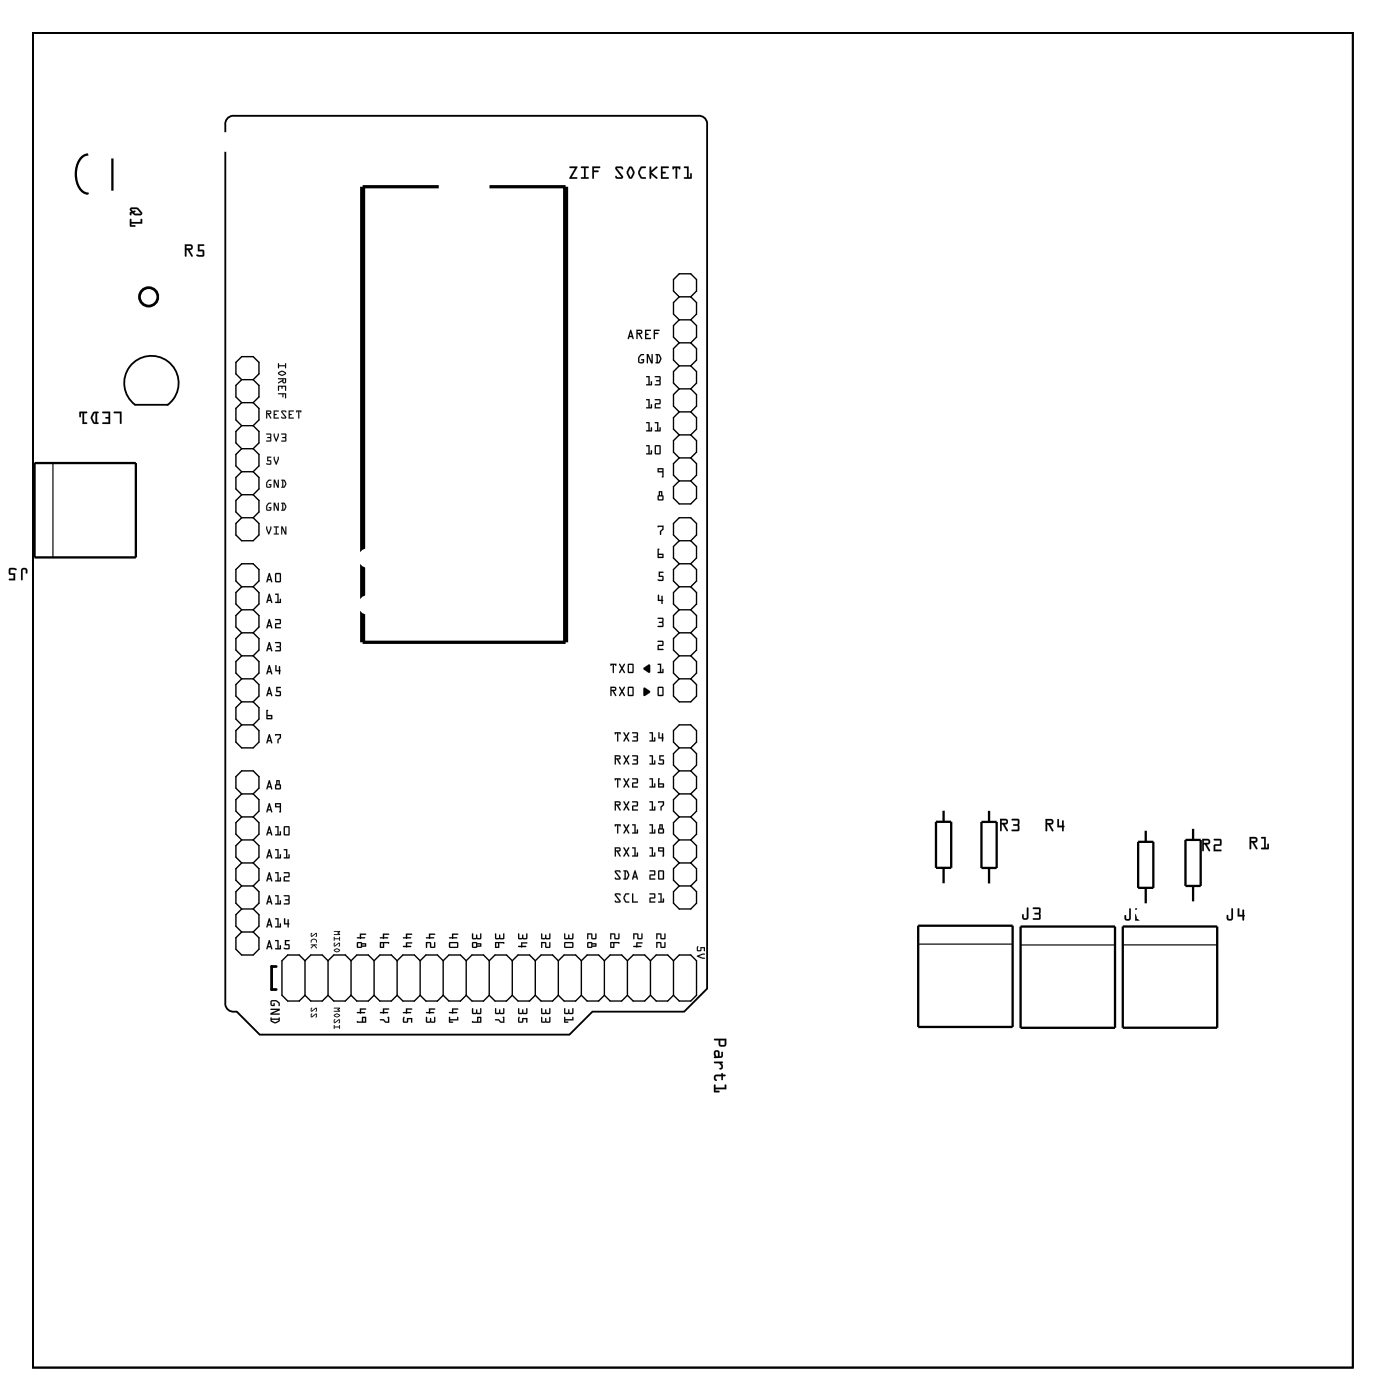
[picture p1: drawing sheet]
<svg xmlns="http://www.w3.org/2000/svg" width="153mm" height="155mm" viewBox="0 0 153 155" stroke-linecap="round" stroke-linejoin="round" font-family="sans-serif">
<path d="M3.6 3.6h145.6v147.3h-145.6zM25 13.1a.9 .9 0 0 1 .8-.3h51.2a.9 .9 0 0 1 1 1v95.3l-2.5 2.6h-10.2l-2.5 2.5h-34.2l-2.5-2.5a.97 .97 0 0 1-1.2-1l-.1-96.9 .1-.4zM14.9 44.7a3 3 0 0 1-.4-4.4 3 3 0 0 1 4.4 0 3 3 0 0 1-.4 4.4h-3.6" fill="none" stroke="#000" stroke-width=".2"/>
<path d="M3.6 3.6h145.6v147.3h-145.6z" fill="none" stroke="#000" stroke-width=".11"/>
<g fill="none" stroke="#000" stroke-width=".25">
<path d="M9.7 17.1a1.92 1.92 0 0 0-1.3 2.1 2.34 2.34 0 0 0 .9 2.1l.4 .1M12.4 17.5v3.5M3.8 51.1h11.2v10.4h-11.2zM103.2 90.7h1.7v5.1h-1.7zM104.1 89.4v1.3M104.1 95.8v1.8M108.2 90.7h1.7v5.1h-1.7zM109.1 89.4v1.3M109.1 95.8v1.8M125.5 92.9h1.7v5.1h-1.7zM126.4 91.6v1.3M126.4 98v1.8"/>
<path d="M130.7 92.7h1.7v5.1h-1.7zM131.6 91.4v1.3M131.6 97.8v1.8M101.3 102.2h10.4v11.1h-10.4zM112.6 102.3h10.4v11.1h-10.4zM123.8 102.3h10.4v11.1h-10.4z"/>
</g>
<path d="M5.8 51.1v10.4M101.3 104.2h10.4M112.6 104.3h10.4M123.8 104.3h10.4" fill="none" stroke="#000" stroke-width=".13"/>
<g fill="none" stroke="#000" stroke-width=".3">
<path d="M30.5 106.7h-.5v2.5h.5"/>
<circle cx="16.4" cy="32.8" r="1.02"/>
</g>
<g fill="none" stroke="#000" stroke-width=".15">
<path d="M74.9 32.8l-.6-.7v-1.2l.6-.7h1.3l.6 .7v1.2l-.6 .7M74.9 32.8l-.6 .6v1.3l.6 .6M74.9 35.3l-.6 .6v1.3l.6 .6M74.9 37.8l-.6 .7v1.2l.6 .7M74.9 37.8h1.3M74.9 32.8h1.3M74.9 35.3h1.3M76.2 32.8l.6 .6v1.3l-.6 .6M76.2 35.3l.6 .6v1.3l-.6 .6M76.2 37.8l.6 .7v1.2l-.6 .7M26.7 41.9l-.7-.6v-1.3l.7-.6h1.2l.7 .6v1.3l-.7 .6M26.7 57.1l-.7 .7v1.2l.7 .7h1.2l.7-.7v-1.2l-.7-.7"/>
<path d="M26.7 41.9l-.7 .6v1.3l.7 .6M26.7 44.4l-.7 .7v1.2l.7 .7M26.7 47l-.7 .6v1.3l.7 .6M26.7 49.5l-.7 .7v1.2l.7 .7M26.7 52.1l-.7 .6v1.3l.7 .6M26.7 54.6l-.7 .6v1.3l.7 .6M26.7 57.1h1.2M26.7 54.6h1.2M26.7 49.5h1.2M26.7 52.1h1.2M26.7 47h1.2M26.7 41.9h1.2"/>
<path d="M26.7 44.4h1.2M27.9 41.9l.7 .6v1.3l-.7 .6M27.9 44.4l.7 .7v1.2l-.7 .7M27.9 47l.7 .6v1.3l-.7 .6M27.9 49.5l.7 .7v1.2l-.7 .7M27.9 52.1l.7 .6v1.3l-.7 .6M27.9 54.6l.7 .6v1.3l-.7 .6M74.9 40.4l-.6 .6v1.3l.6 .6M74.9 42.9l-.6 .7v1.2l.6 .7M74.9 45.5l-.6 .6v1.3l.6 .6M74.9 48l-.6 .6v1.3l.6 .6M74.9 50.5l-.6 .7v1.2l.6 .7"/>
<path d="M74.9 53.1l-.6 .6v1.3l.6 .6h1.3l.6-.6v-1.3l-.6-.6M74.9 59.7l-.6-.7v-1.2l.6-.7h1.3l.6 .7v1.2l-.6 .7M74.9 59.7l-.6 .6v1.3l.6 .6M74.9 53.1h1.3M74.9 48h1.3M74.9 50.5h1.3M74.9 45.5h1.3M74.9 40.4h1.3M74.9 42.9h1.3M74.9 59.7h1.3M76.2 40.4l.6 .6v1.3l-.6 .6M76.2 42.9l.6 .7v1.2l-.6 .7"/>
<path d="M76.2 45.5l.6 .6v1.3l-.6 .6M76.2 48l.6 .6v1.3l-.6 .6M76.2 50.5l.6 .7v1.2l-.6 .7M76.2 59.7l.6 .6v1.3l-.6 .6M26.7 64.8l-.7-.7v-1.2l.7-.7h1.2l.7 .7v1.2l-.7 .7M26.7 64.8l-.7 .6v1.3l.7 .6M26.7 67.3l-.7 .6v1.3l.7 .6M26.7 69.8l-.7 .7v1.2l.7 .7M26.7 72.4l-.7 .6v1.3l.7 .6M26.7 74.9l-.7 .7v1.2l.7 .7M26.7 77.5l-.7 .6v1.3l.7 .6M26.7 77.5h1.2"/>
<path d="M26.7 72.4h1.2M26.7 74.9h1.2M26.7 69.8h1.2M26.7 64.8h1.2M26.7 67.3h1.2M27.9 64.8l.7 .6v1.3l-.7 .6M27.9 67.3l.7 .6v1.3l-.7 .6M27.9 69.8l.7 .7v1.2l-.7 .7M27.9 72.4l.7 .6v1.3l-.7 .6M27.9 74.9l.7 .7v1.2l-.7 .7M27.9 77.5l.7 .6v1.3l-.7 .6M74.9 74.9l-.6 .7v1.2l.6 .7h1.3l.6-.7v-1.2l-.6-.7"/>
<path d="M74.9 72.4h1.3M74.9 74.9h1.3M74.9 69.8h1.3M74.9 64.8h1.3M74.9 67.3h1.3M74.9 62.2h1.3M74.9 62.2l-.6 .7v1.2l.6 .7M74.9 64.8l-.6 .6v1.3l.6 .6M74.9 67.3l-.6 .6v1.3l.6 .6M74.9 69.8l-.6 .7v1.2l.6 .7M74.9 72.4l-.6 .6v1.3l.6 .6M76.2 62.2l.6 .7v1.2l-.6 .7"/>
<path d="M76.2 64.8l.6 .6v1.3l-.6 .6M76.2 67.3l.6 .6v1.3l-.6 .6M76.2 69.8l.6 .7v1.2l-.6 .7M76.2 72.4l.6 .6v1.3l-.6 .6M26.7 80l-.7 .6v1.3l.7 .6h1.2l.7-.6v-1.3l-.7-.6M26.7 87.6l-.7-.6v-1.3l.7-.6h1.2l.7 .6v1.3l-.7 .6M26.7 97.8l-.7 .6v1.3l.7 .6M26.7 87.6l-.7 .7v1.2l.7 .7M26.7 90.2l-.7 .6v1.3l.7 .6M26.7 92.7l-.7 .6v1.3l.7 .6M26.7 95.2l-.7 .7v1.2l.7 .7M26.7 95.2h1.2"/>
<path d="M26.7 97.8h1.2M26.7 92.7h1.2M26.7 87.6h1.2M26.7 90.2h1.2M26.7 80h1.2M27.9 87.6l.7 .7v1.2l-.7 .7M27.9 90.2l.7 .6v1.3l-.7 .6M27.9 92.7l.7 .6v1.3l-.7 .6M27.9 95.2l.7 .7v1.2l-.7 .7M27.9 97.8l.7 .6v1.3l-.7 .6M74.9 97.8l-.6 .6v1.3l.6 .6h1.3l.6-.6v-1.3l-.6-.6M74.9 95.2h1.3"/>
<path d="M74.9 97.8h1.3M74.9 92.7h1.3M74.9 87.6h1.3M74.9 90.2h1.3M74.9 85.1h1.3M74.9 82.5l-.6-.6v-1.3l.6-.6h1.3l.6 .6v1.3l-.6 .6M74.9 82.5h1.3M74.9 82.5l-.6 .7v1.2l.6 .7M74.9 85.1l-.6 .6v1.3l.6 .6M74.9 87.6l-.6 .7v1.2l.6 .7M74.9 90.2l-.6 .6v1.3l.6 .6M74.9 92.7l-.6 .6v1.3l.6 .6"/>
<path d="M74.9 95.2l-.6 .7v1.2l.6 .7M76.2 82.5l.6 .7v1.2l-.6 .7M76.2 85.1l.6 .6v1.3l-.6 .6M76.2 87.6l.6 .7v1.2l-.6 .7M76.2 90.2l.6 .6v1.3l-.6 .6M76.2 92.7l.6 .6v1.3l-.6 .6M76.2 95.2l.6 .7v1.2l-.6 .7M26.7 102.9l-.7 .6v1.3l.7 .6h1.2l.7-.6v-1.3l-.7-.6M26.7 102.9h1.2M26.7 100.3l-.7 .7v1.2l.7 .7M26.7 100.3h1.2M27.9 100.3l.7 .7v1.2l-.7 .7"/>
<path d="M33.6 109.8l.7 .7h1.2l.7-.7M33.6 106l-.6-.6h-1.3l-.6 .6v3.8l.6 .7h1.3l.6-.7M33.6 106l.7-.6h1.2l.7 .6M33.6 106v3.8M36.2 109.8l.6 .7h1.3l.6-.7M36.2 106l.6-.6h1.3l.6 .6M36.2 106v3.8M38.7 109.8l.7 .7h1.2l.7-.7M38.7 106l.7-.6h1.2l.7 .6M38.7 106v3.8M41.3 106l.6-.6h1.3l.6 .6M41.3 109.8l.6 .7h1.3l.6-.7"/>
<path d="M41.3 106v3.8M43.8 106l.6-.6h1.3l.6 .6M43.8 109.8l.6 .7h1.3l.6-.7M43.8 106v3.8M46.3 106l.7-.6h1.2l.7 .6M46.3 109.8l.7 .7h1.2l.7-.7M46.3 106v3.8M48.9 106l.6-.6h1.3l.6 .6M48.9 109.8l.6 .7h1.3l.6-.7M48.9 106v3.8M51.4 106l.7-.6h1.2l.7 .6M51.4 109.8l.7 .7h1.2l.7-.7"/>
<path d="M51.4 106v3.8M54 106l.6-.6h1.3l.6 .6M54 109.8l.6 .7h1.3l.6-.7M54 106v3.8M56.5 106l.6-.6h1.3l.6 .6M56.5 109.8l.6 .7h1.3l.6-.7M56.5 106v3.8M59 106l.7-.6h1.2l.7 .6M59 109.8l.7 .7h1.2l.7-.7M59 106v3.8M61.6 106l.6-.6h1.3l.6 .6M61.6 109.8l.6 .7h1.3l.6-.7"/>
<path d="M61.6 106v3.8M64.1 106l.7-.6h1.2l.7 .6M64.1 109.8l.7 .7h1.2l.7-.7M64.1 106v3.8M66.7 106l.6-.6h1.3l.6 .6M66.7 109.8l.6 .7h1.3l.6-.7M66.7 106v3.8M69.2 106l.6-.6h1.3l.6 .6M69.2 109.8l.6 .7h1.3l.6-.7M69.2 106v3.8M71.7 106l.7-.6h1.2l.7 .6M71.7 109.8l.7 .7h1.2l.7-.7"/>
<path d="M71.7 106v3.8M74.3 106l.6-.6h1.3l.6 .6v3.8l-.6 .7h-1.3l-.6-.7M74.3 106v3.8"/>
</g>
<g fill="#000">
<path d="M72.5 58h.7v.4l-.3 .3v.3h-.1v-.4l.2-.2v-.3l-.4 .1zM71 75.9h.1l.6 .5-.6 .4-.1-.1zM71 73.7l.5-.4 .2 .1v.8h-.2l-.5-.3zM72.5 73.3h.4v.9h.1l.1-.3v-.1v.5l-.6-.1h.1h.2v-.8h-.2zM72.5 70.7h.5l.2 .1-.1 .5h-.4v.3h.4v.1h-.6l.1-.5h.4v-.4h-.4zM72.5 68.2h.5l.2 .1v.8l-.1 .1h-.6l.1-.1h.4v-.3l-.3-.1 .3-.1v-.3h-.4zM72.7 63.1l.5 .1h-.4v.3l.4 .1v.4l-.5 .1a.11 .11 0 0 1-.1 0 .11 .11 0 0 1 0-.2l.4 .1v-.3h-.3zM72.6 65.7h.1v.5h.2l.1-.4h.1v.5l-.1 .4v-.1l-.1-.3h-.3z"/>
<path d="M62.8 18.4h.9l-.7 1.2 .6-.1a.1 .1 0 0 1 .1 .1 .1 .1 0 0 1-.1 .1h-.8l.6-1.1-.5-.1zM62.8 18.4l.1 .1h.5l-.6 1.2h.8v-.1h-.6l.7-1.2zM64.1 18.4h.7a.1 .1 0 0 1 .1 .1 .1 .1 0 0 1-.1 .1l-.2-.1v1.1l.2-.1a.1 .1 0 0 1 .1 .1 .1 .1 0 0 1-.1 .1h-.6a.1 .1 0 0 1-.1-.1 .1 .1 0 0 1 .1-.1l.2 .1v-1.1h-.3zM64.1 18.4v.1h.3v1.1h-.3v.1h.8v-.1h-.3v-1.1h.3v-.1zM65.3 18.4h.8a.1 .1 0 0 1 .1 .1 .1 .1 0 0 1-.1 .1l-.6-.1v.3h.4a.1 .1 0 0 1 .1 .1 .1 .1 0 0 1-.1 .1h-.4v.6a.1 .1 0 0 1-.1 .1 .1 .1 0 0 1-.1-.1zM65.3 18.4v1.2l.1 .1 .1-.1v-.6h.4l.1-.1-.1-.1h-.4v-.3h.6h.1l-.1-.1zM67.9 18.4h.7l.1 .2a.13 .13 0 0 1-.1 .1 .13 .13 0 0 1-.1-.1h-.5l.7 .8a.21 .21 0 0 1 0 .2 .21 .21 0 0 1-.2 .1h-.5l-.2-.2a.13 .13 0 0 1 .2-.1 .13 .13 0 0 1 .1 .1h.4l-.6-.8zM67.9 18.4v.3l.7 .8-.5 .1-.2-.2v.2l.2 .1h.5l.1-.2-.7-.9 .5-.1 .1 .2 .1-.2-.2-.1zM69.4 18.4h.1h.2l.3 .6-.2 .6a.25 .25 0 0 1-.5 0l-.2-.5zM69.4 18.5l-.3 .6 .2 .5a.25 .25 0 0 0 .5 0l.2-.5-.2-.6a.23 .23 0 0 0-.4 0zM69.5 18.6l-.2 .5 .2 .4 .3-.4zM69.5 18.5l.1 .1 .2 .5-.3 .5-.2-.5zM70.6 18.5l.6-.1a.1 .1 0 0 1 .1 .1 .1 .1 0 0 1-.1 .1h-.4l-.2 .5 .2 .4h.4a.1 .1 0 0 1 .1 .1 .1 .1 0 0 1-.1 .1h-.5l-.3-.5v-.2zM70.6 18.5l-.2 .4a.83 .83 0 0 0 .4 .8h.4v-.1h-.4l-.2-.4v-.3l.2-.3 .4-.1v-.1h-.4zM71.7 18.4h.1v.5l.6-.5a.09 .09 0 0 1 .1 0 .09 .09 0 0 1 0 .1l-.6 .6 .6 .5a.1 .1 0 0 1 0 .1 .1 .1 0 0 1-.1 0l-.6-.5v.4a.1 .1 0 0 1-.1 .1 .1 .1 0 0 1-.1-.1zM71.7 18.4v1.3h.1v-.5l.7 .5v-.1l-.7-.5 .7-.7h-.1l-.6 .5v-.5zM72.9 18.4h.8a.1 .1 0 0 1 .1 .1 .1 .1 0 0 1-.1 .1l-.6-.1v.5h.2a.1 .1 0 0 1 .1 .1 .1 .1 0 0 1-.1 0h-.2v.5l.6-.1a.1 .1 0 0 1 .1 .1 .1 .1 0 0 1-.1 .1h-.8zM72.9 18.4v1.3h.8v-.1h-.6v-.5h.3v-.1h-.3v-.5h.6l.1-.1zM74.2 18.4h.8v.2a.1 .1 0 0 1-.1 .1 .1 .1 0 0 1 0-.2h-.2v1.1a.1 .1 0 0 1-.1 .1 .1 .1 0 0 1-.1-.1v-1.1h-.2a.11 .11 0 0 1 0 .2 .11 .11 0 0 1-.1-.1zM74.2 18.4v.3l.1-.2h.2v1.1l.1 .1 .1-1.2h.2l.1 .2v-.3zM75.4 18.4h.6l-.1 1.2h.2v-.4a.1 .1 0 0 1 .1-.1 .1 .1 0 0 1 .1 .1v.5h-.8a.1 .1 0 0 1-.1-.1 .1 .1 0 0 1 .1-.1l.3 .1v-1.1h-.3zM75.5 18.4v.1h.3v1.1h-.3l-.1 .1h.8v-.6l-.1 .1v.4h-.2v-1.2z"/>
<path d="M62.8 18.4h.9l-.7 1.2h.6v.1h-.8l.6-1.2h-.5zM64.1 18.4h.8v.1h-.3v1.1h.3v.1h-.8v-.1h.3v-1.1h-.3zM65.3 18.4h.8l.1 .1h-.1h-.6v.3h.4l.1 .1-.1 .1h-.4v.6l-.1 .1-.1-.1zM67.9 18.4h.6l.2 .1-.1 .2-.1-.1h-.5l.7 .9-.1 .2h-.5l-.2-.1v-.2l.2 .2 .4-.1-.6-.8zM69.4 18.4h.1h.2l.3 .6-.2 .6a.25 .25 0 0 1-.5 0l-.2-.5zM69.5 18.6l-.2 .5 .2 .5 .3-.5zM70.6 18.5l.2-.1h.4v.1l-.4 .1-.2 .5 .2 .4 .4 .1v.1a.6 .6 0 0 1-.8-.6v-.2zM71.7 18.4h.1v.5l.6-.5h.1l-.6 .7 .6 .5v.1l-.7-.5v.5h-.2zM72.9 18.4h.9l-.1 .1h-.6v.5h.3v.1h-.3v.5h.6v.1h-.8zM74.2 18.4h.8v.3h-.1v-.2h-.2l-.1 1.2-.1-.1v-1.1h-.2v.2h-.1zM75.5 18.4h.4v1.2h.2v-.4l.1-.1v.6h-.8l.1-.1h.3v-1.1h-.3z"/>
<path d="M14.4 23l.1-.1a.91 .91 0 0 1 1.2 .6l-.2 .2-.5 .1-.4-.3-.2 .3-.1-.4h.2l-.2-.2zM14.5 23.1l.2 .2 .1-.1a.11 .11 0 0 1 .1 .2 .11 .11 0 0 1-.1 .1l.1 .1 .6-.1-.4-.4zM14.3 24.2h.2v.3h1v-.3h.1l.1 .5h-1.2v.2h.4v.1h-.5z"/>
<path d="M14.4 23a.92 .92 0 0 1 1.2 .4l.1 .2-.1 .2h-.7l-.3-.3-.1 .1v.1a.1 .1 0 0 1-.1 .1 .1 .1 0 0 1-.1-.1v-.3h.2l-.2-.2zM14.4 23l-.1 .2 .2 .2h-.2l.1 .3h.1v-.1l.1-.1 .3 .2 .6 .1a.21 .21 0 0 0 .2-.2 .21 .21 0 0 0-.1-.2l-.3-.4a.97 .97 0 0 0-.8-.1zM14.5 23.1l.2 .2 .1-.1a.11 .11 0 0 1 .1 .2 .11 .11 0 0 1-.1 .1l.1 .1 .6-.1-.4-.4zM14.5 23.1h.6l.4 .4-.5 .1a.14 .14 0 0 1-.2-.1 .14 .14 0 0 1 .1-.2v-.1l-.2 .1zM14.3 24.2h.2v.3h1v-.3a.1 .1 0 0 1 .1-.1 .1 .1 0 0 1 .1 .1v.5h-1.2v.2l.4-.1a.1 .1 0 0 1 0 .1 .1 .1 0 0 1 0 .1h-.6zM14.4 24.2v.8h.5v-.1h-.4v-.2h1.2l-.1-.5h-.1v.3h-1v-.3z"/>
<path d="M20.4 27h.6a.32 .32 0 0 1 .3 .3 .32 .32 0 0 1-.4 .3l.4 .6a.1 .1 0 0 1-.1 .1 .1 .1 0 0 1-.1 0l-.4-.7h-.1v.6a.1 .1 0 0 1-.1 .1 .1 .1 0 0 1-.1-.1zM20.4 27v1.3l.2-.1v-.6h.1l.4 .7h.1l-.3-.7a.31 .31 0 0 0 .4-.3 .31 .31 0 0 0-.3-.3zM20.6 27.1v.3h.5l-.1-.2zM20.6 27.1h.4l.1 .3h-.5zM21.8 27h.6a.1 .1 0 0 1 .1 .1 .1 .1 0 0 1-.1 .1l-.4-.1v.5h.5v.6l-.2 .1h-.6a.1 .1 0 0 1 0-.2 .1 .1 0 0 1 .1 0l.5 .1v-.5h-.5zM21.8 27v.7h.6v.5l-.7-.1v.1l.2 .1h.5l.1-.1v-.5l-.1-.1h-.4v-.5h.5v-.1z"/>
<path d="M20.4 27h.6a.31 .31 0 0 1 .3 .3 .31 .31 0 0 1-.4 .3l.4 .7h-.2l-.4-.7h-.1v.6l-.2 .1zM20.6 27.1v.3h.5l-.1-.2zM21.8 27h.6l.1 .1h-.1h-.4v.5h.4l.1 .1v.5l-.2 .1h-.3a.15 .15 0 0 1-.3 0 .15 .15 0 0 1 .1-.2l.5 .1v-.5h-.5z"/>
<path d="M69.5 36.4h.1l.3 1h-.1l-.1-.2h-.3l-.1 .2h-.1zM69.5 36.4l-.3 1h.1l.1-.2h.3l.1 .2-.2-1zM69.6 36.7l-.1 .4h.2zM69.6 36.7l.1 .4h-.3zM70.2 36.4h.4a.24 .24 0 0 1 .3 .3 .24 .24 0 0 1-.3 .2l.2 .5h-.1l-.3-.5h-.1v.5h-.1zM70.2 36.4v1h.1v-.5h.1l.3 .5h.1l-.2-.5a.23 .23 0 0 0 .2-.2 .23 .23 0 0 0-.2-.3zM70.3 36.5v.2h.4v-.2zM70.3 36.5h.4v.2h-.4zM71.1 36.4h.7l-.1 .1h-.4v.3l.2 .1-.2 .1v.3h.5v.1h-.7zM71.1 36.4v1h.7v-.1h-.5v-.3l.2-.1h-.2v-.4h.4l.1-.1zM72.1 36.4h.6l.1 .1h-.1h-.5v.2l.4 .1v.1h-.4v.5h-.1zM72.1 36.4l.1 1v-.5l.4-.1-.4-.1v-.2h.6z"/>
<path d="M69.5 36.4h.1l.2 1-.1-.2h-.3v.2h-.2zM69.6 36.7l-.1 .4h.2zM70.2 36.4h.4a.24 .24 0 0 1 .2 .3 .24 .24 0 0 1-.2 .2l.2 .5h-.1l-.3-.5h-.1v.5h-.1zM70.3 36.5v.2h.4v-.2zM71.1 36.4h.7l-.1 .1h-.4v.3l.2 .1-.2 .1v.3h.5v.1h-.7zM72.1 36.4l.7 .1h-.6v.2l.4 .1-.4 .1v.5h-.1z"/>
<path d="M70.6 39.1h.2h.2v.1h-.3l-.2 .3 .1 .5 .3-.1v-.1h-.2v-.2h.3v.4l-.1 .1h-.4l-.1-.1v-.5zM70.6 39.2a.68 .68 0 0 0-.1 .9h.4l.1-.2v-.3h-.2l-.1 .1 .2 .1v.2l-.4-.1v-.4l.2-.3 .3-.1h-.2zM71.3 39.1h.2l.4 .8v-.8h.1v1h-.2l-.3-.8v.7l-.2 .1zM71.3 39.1v1l.2-.1v-.7l.3 .8h.2v-1h-.1v.8l-.4-.8zM72.3 39.1h.4l.2 .4v.2l-.2 .4h-.4l.1-.1v-.8h-.1zM72.3 39.1v.1h.1v.8l-.1 .1h.4l.2-.4v-.2l-.2-.4zM72.6 39.2v.8l.2-.4-.1-.4zM72.5 39.2h.2l.1 .4-.2 .4z"/>
<path d="M70.6 39.2l.2-.1h.2l-.3 .1-.2 .3v.4l.4 .1v-.2h-.2v-.1l.3-.1v.4l-.1 .1h-.3l-.2-.2a.71 .71 0 0 1 .2-.7zM71.3 39.1h.2l.4 .8v-.8h.1v1h-.2l-.3-.8v.7l-.2 .1zM72.3 39.1h.4a.6 .6 0 0 1 .1 .9l-.1 .1h-.4l.1-.1v-.8h-.1zM72.6 39.2v.8l.2-.4-.1-.4z"/>
<path d="M12.6 45.5l.8-.1v1.4l-.2-.1v-1.1h-.6zM11.3 45.5l.8-.1v1.4l-.8-.1 .1-.1h.6v-.4h-.3l-.1-.1 .1-.1h.3v-.4h-.7zM10.3 45.5l.5-.1 .1 .1-.2 .1v1h.2v.1l-.6 .1a.8 .8 0 0 1-.1-1.2zM10.4 45.6l-.2 .5 .2 .5h.1v-1zM8.8 45.5h.8v.1h-.3v1h.3v.2h-.5v-1.2h-.2v.4h-.1z"/>
<path d="M12.6 45.5l.8-.1v1.3a.1 .1 0 0 1-.1 .1 .1 .1 0 0 1-.1-.1v-1.1h-.6zM12.6 45.5v.1h.6v1.1l.1 .1 .1-1.4zM11.3 45.5l.9-.1v1.4h-.8a.1 .1 0 0 1-.1-.1 .1 .1 0 0 1 .1-.1h.6v-.4h-.3a.1 .1 0 0 1-.1-.1 .1 .1 0 0 1 .1-.1h.3v-.4h-.7zM11.3 45.5v.1h.7v.4h-.3l-.1 .1 .1 .1h.3v.4h-.6l-.1 .1 .8 .1v-1.4zM10.3 45.5l.5-.1a.1 .1 0 0 1 .1 .1 .1 .1 0 0 1-.1 .1h-.1v1h.1a.1 .1 0 0 1 .1 .1 .1 .1 0 0 1-.1 .1h-.5l-.3-.5v-.3zM10.3 45.5l-.2 .4v.4l.2 .4 .5 .1v-.2h-.1v-1h.1l.1-.1-.4-.1zM10.4 45.6l-.2 .5 .2 .5h.1v-1zM10.4 45.6h.1v1h-.1l-.2-.4zM8.8 45.5l.7-.1a.1 .1 0 0 1 .1 .1 .1 .1 0 0 1-.1 .1h-.2v1h.2a.1 .1 0 0 1 .1 .1 .1 .1 0 0 1-.1 .1h-.4v-1.2h-.2v.4a.1 .1 0 0 1-.1 .1 .1 .1 0 0 1-.1-.1zM8.8 45.5v.5h.1v-.4h.2v1.2h.5v-.2h-.3v-1h.3v-.1z"/>
<path d="M29.3 45.3h.4a.21 .21 0 0 1 .2 .2 .21 .21 0 0 1-.2 .2l.2 .5h-.1l-.3-.5v.4l-.1 .1zM29.4 45.3v.9l.1-.1v-.4h.1l.2 .5h.1l-.2-.5a.2 .2 0 0 0 .2-.2 .2 .2 0 0 0-.2-.2zM29.5 45.4v.2h.3v-.2zM29.5 45.4h.3v.2h-.3zM30.2 45.3h.6l-.1 .1h-.4v.3l.2 .1h-.2v.3h.4v.1h-.5zM30.2 45.3v.9h.5v-.1h-.4v-.3h.2l-.2-.1v-.3h.4v-.1zM31 45.3h.4l.2 .1-.1 .1-.1-.1h-.3l.5 .6-.1 .2h-.3l-.2-.1 .1-.1 .1 .1h.3l-.5-.6zM31.1 45.3l-.1 .2 .5 .6h-.3l-.1-.1-.1 .1 .2 .1h.3l.1-.2-.5-.6h.3l.1 .1 .1-.1-.2-.1zM31.8 45.3h.6v.1h-.4v.3l.2 .1h-.2v.3h.4v.1h-.6zM31.8 45.3v.9h.6v-.1h-.5v-.3h.3l-.3-.1v-.3h.5v-.1zM32.7 45.3h.5v.2l-.2-.1v.8l-.1-.1v-.7l-.2 .1zM32.7 45.3v.2l.2-.1v.7l.1 .1v-.8l.2 .1v-.2z"/>
<path d="M29.4 47.9l.4-.1 .1 .1v.7v.1h-.5v-.1h.4v-.2l-.3-.1 .3-.1v-.2h-.4zM29.4 47.9v.1h.4v.2l-.3 .1 .3 .1v.2h-.4v.1h.4l.1-.1v-.7zM30.2 47.9h.1l.2 .6 .1-.6h.2v.2l-.3 .6h-.1l-.2-.6zM30.2 47.9v.2l.2 .6h.1l.3-.6-.1-.2h-.1l-.1 .6-.2-.6zM31 47.9l.5-.1 .1 .1v.7l-.1 .1h-.5l.1-.1h.4l-.1-.2-.3-.1 .3-.1 .1-.2h-.5zM31 47.9v.1h.5v.2l-.4 .1 .4 .1v.2h-.4l-.1 .1h.5l.1-.1v-.7z"/>
<path d="M29.5 50.4h.4v.1h-.3v.3l.3 .1v.4l-.5-.1v-.1l.4 .1v-.3h-.3zM29.5 50.4v.5h.3v.3l-.4-.1a.1 .1 0 0 0 0 .2 .09 .09 0 0 0 .1 0l.4-.1v-.3l-.3-.1v-.3h.3zM30.2 50.4h.1l.2 .7 .1-.7h.2v.3l-.3 .6h-.1l-.2-.6zM30.2 50.4v.3l.2 .6h.1l.3-.6-.1-.3h-.1l-.1 .7-.2-.7z"/>
<path d="M29.4 58.1h.1l.1 .7 .2-.7h.1v.3l-.2 .6h-.1l-.3-.6zM29.4 58.1v.3l.2 .6h.1l.2-.6v-.3h-.1l-.2 .7-.1-.7zM30.2 58.1h.6l-.1 .1h-.2v.7h.2v.1h-.5v-.1h.2v-.7h-.2zM30.2 58.1v.1h.2v.7l-.2 .1h.5v-.1h-.2v-.7l.2-.1zM31 58.1h.2l.3 .7v-.6l.1-.1v.9h-.2l-.3-.7v.6l-.1 .1zM31 58.1v.9l.1-.1v-.6l.3 .7h.2v-.9l-.1 .1v.6l-.3-.7z"/>
<path d="M29.6 55.5h.3v.1h-.2l-.2 .3v.4l.3-.1v-.1h-.1v-.1h.2v.3l-.1 .1h-.3l-.1-.1v-.5zM29.6 55.5a.59 .59 0 0 0-.1 .9h.3l.1-.2v-.2h-.2v.1h.1v.1h-.3v-.4l.2-.2 .2-.1zM30.2 55.5h.1l.3 .7v-.7h.2v.9h-.2l-.3-.7v.6h-.1zM30.2 55.5v.8h.1v-.6l.3 .7h.2l-.1-.9h-.1v.7l-.3-.7zM31 55.5h.4l.2 .4-.3 .5-.3-.1h.1v-.7h-.1zM31 55.5l.1 .1v.7h-.1l.3 .1 .3-.4v-.2l-.2-.3zM31.2 55.6v.7l.3-.4zM31.2 55.6h.1l.2 .3-.2 .4z"/>
<path d="M29.6 53h.3v.1h-.2l-.2 .2v.4h.3v-.2h-.1v-.1h.2v.3l-.1 .1h-.3l-.1-.1v-.4zM29.6 53a.59 .59 0 0 0-.1 .8h.3l.1-.1v-.3h-.2v.1h.1v.2h-.3v-.4l.2-.2 .2-.1zM30.2 52.9h.1l.3 .7v-.6h.2v.8h-.2l-.3-.7v.7h-.1zM30.2 52.9v.9h.1v-.7l.3 .7h.2l-.1-.8h-.1v.7l-.3-.8zM31 53h.4l.2 .3-.3 .5h-.3l.1-.1v-.6l-.1-.1zM31 53h.1v.7l-.1 .1h.3l.3-.3v-.2l-.2-.3zM31.2 53.1v.6l.3-.3zM31.2 53l.1 .1 .2 .3-.2 .3z"/>
<path d="M29.4 45.3h.3a.21 .21 0 0 1 .2 .2 .21 .21 0 0 1-.2 .2l.2 .5h-.1l-.3-.5v.4l-.1 .1zM29.5 45.4v.2h.3v-.2zM30.2 45.3h.5v.1h-.4v.3l.2 .1h-.2v.3h.4v.1h-.5zM31 45.3h.4l.2 .1-.1 .1-.1-.1h-.3l.5 .6-.1 .2h-.3l-.2-.1 .1-.1 .1 .1h.3l-.5-.6zM31.8 45.3h.6v.1h-.4v.3l.2 .1h-.2v.3h.4v.1h-.6zM32.7 45.3h.5v.2l-.2-.1v.8l-.1-.1v-.7l-.2 .1z"/>
<path d="M29.4 47.9l.4-.1 .1 .1v.7v.1h-.5v-.1h.4v-.2l-.3-.1 .3-.1v-.2h-.4zM30.2 47.9h.1l.2 .6 .1-.6h.1l.1 .2-.3 .6h-.1l-.2-.6zM31 47.9l.5-.1 .1 .1v.7l-.1 .1h-.5l.1-.1h.4l-.1-.2-.3-.1 .3-.1 .1-.2h-.5z"/>
<path d="M29.5 50.4l.4 .1h-.3v.3l.3 .1v.3l-.4 .1a.1 .1 0 0 1-.1 0 .1 .1 0 0 1 0-.2l.4 .1v-.3h-.3zM30.2 50.4h.1l.2 .7 .1-.7h.1l.1 .3-.3 .6h-.1l-.2-.6z"/>
<path d="M29.4 58.1h.1l.1 .7 .2-.7h.1v.3l-.2 .6h-.1l-.2-.6zM30.2 58.1h.6l-.1 .1h-.2v.7h.2v.1h-.5v-.1h.2v-.7h-.2zM31 58.1h.2l.3 .7v-.6l.1-.1v.9h-.2l-.3-.7v.6l-.1 .1z"/>
<path d="M29.6 55.5h.1h.2l-.2 .1-.2 .2v.4l.3 .1v-.2l-.2-.1h.3v.3l-.1 .1h-.3l-.1-.2a.61 .61 0 0 1 .2-.7zM30.2 55.5h.1l.3 .7v-.7h.2v.9h-.2l-.3-.7v.6h-.1zM31 55.5h.4a.52 .52 0 0 1 0 .8l-.1 .1-.3-.1h.1v-.7zM31.2 55.6l.1 .7 .2-.4z"/>
<path d="M29.6 53l.1-.1 .2 .1-.2 .1-.2 .2v.4h.3v-.2h-.2l.3-.1v.3l-.1 .1h-.3l-.1-.1a.61 .61 0 0 1 .2-.7zM30.2 52.9h.1l.3 .7v-.6h.2v.8h-.2l-.3-.7v.7h-.1zM31 53h.4a.52 .52 0 0 1 0 .7l-.1 .1h-.3l.1-.1v-.6zM31.2 53.1l.1 .6 .2-.3z"/>
<path d="M30.7 40.1h.1v.2h.6v-.2h.1v.5h-.1v-.2h-.6v.2l-.1 .1zM30.7 41.1l.5-.2 .3 .2v.1l-.5 .3-.3-.2zM30.8 41.2l.3 .2 .3-.2-.3-.2zM30.7 41.8l.9-.1v.4a.21 .21 0 0 1-.3 .2 .21 .21 0 0 1-.2-.2l-.4 .2v-.1l.4-.3h-.4zM31.3 41.9v.3h.1v-.3zM30.7 42.6h.9l-.1 .5h-.1v-.4h-.2l-.1 .2-.1-.2h-.2v.4h-.1zM30.7 43.4h.9l-.1 .5h-.1v-.4h-.1l-.1 .4-.1-.4h-.4z"/>
<path d="M30.7 40.1h.1v.2h.6v-.2h.1l.1 .5h-.2v-.2h-.6v.2l-.1 .1zM30.7 40.1v.5l.1-.2h.6v.2h.1v-.5l-.1 .2h-.6v-.2zM30.7 41.1l.5-.2 .3 .2 .1 .1-.6 .3-.3-.2zM30.7 41.1v.2l.3 .2h.2l.3-.3v-.1l-.3-.2zM30.8 41.2l.3 .2 .3-.2-.3-.2zM30.8 41.2l.3-.2 .3 .2-.3 .2zM30.7 41.8l.9-.1v.4a.21 .21 0 0 1-.3 .2 .21 .21 0 0 1-.2-.2l-.4 .2v-.1l.4-.3h-.4zM30.7 41.8l.4 .1-.4 .3v.1l.4-.2a.2 .2 0 0 0 .2 .2 .2 .2 0 0 0 .2-.2l.1-.4zM31.3 41.9v.3h.1v-.3zM31.3 41.9h.1v.3h-.1zM30.7 42.6h.9v.5h-.2v-.4h-.2l-.1 .2-.1-.2h-.2v.4h-.1zM30.7 42.6v.5h.1v-.4h.3v.2l.1-.2h.2v.4h.1l.1-.5zM30.7 43.4h.9v.5h-.2v-.4h-.1l-.1 .4-.1-.4h-.4zM30.7 43.4v.1h.4l.1 .4 .1-.4h.1v.4h.1l.1-.5z"/>
<path d="M71.3 49.1h.4l-.1 .9h.2v-.3h.1v.5l-.6-.1v-.1h.2v-.7h-.2zM71.3 49.2l.2 .1v.7h-.2v.1h.6v-.4h-.1v.3h-.2v-.9zM72.2 49.2l.5-.1 .2 .1v.8l-.1 .2h-.5l-.1-.1zM72.3 49.2l-.1 .9 .1 .1 .5-.1 .1-.1v-.8l-.2-.1zM72.3 49.3v.7h.4v-.7zM72.3 49.3h.4v.7h-.4z"/>
<path d="M71.3 46.6h.4l-.1 .9h.2v-.3l.1-.1v.5h-.6v-.1h.2v-.8h-.2zM71.3 46.6v.1h.2v.8h-.2v.1h.6v-.4h-.1v.3h-.2v-.9zM72.2 46.6h.4v.9h.1v-.3l.1-.1v.5h-.6v-.1h.3v-.8h-.3zM72.2 46.6l.1 .1h.2v.8h-.2l-.1 .1h.6v-.4h-.1v.3h-.1v-.9z"/>
<path d="M71.3 44.1l.4-.1-.1 .9h.2v-.3h.1v.5l-.6-.1v-.1h.2v-.7h-.2zM71.3 44.1v.1h.2v.8h-.2l.6 .1v-.5l-.1 .1v.3h-.2v-1zM72.2 44.1l.5-.1 .2 .1-.1 .5h-.5v.3h.5v.2h-.6v-.6h.5v-.3h-.5zM72.2 44.1l.1 .1h.4v.3h-.4l-.1 .6h.6v-.1h-.5v-.4h.5l.1-.5h-.2z"/>
<path d="M71.3 41.5h.4l-.1 .9h.2v-.3h.1v.4h-.6v-.1h.2v-.8h-.2zM71.3 41.5v.1h.2v.8h-.2v.1h.6v-.4h-.1v.3h-.2v-.9zM72.2 41.5h.5l.2 .1v.8l-.1 .1h-.6l.1-.1h.4v-.3l-.4-.1 .4-.1v-.3h-.5zM72.2 41.5l.1 .1h.4v.3l-.4 .1 .4 .1v.3h-.4l-.1 .1h.6l.1-.1v-.8l-.2-.1z"/>
<path d="M71.3 49.1h.3v.9h.2v-.3h.1v.5l-.6-.1v-.1h.2v-.7h-.2zM72.2 49.2l.5-.1 .2 .1v.8l-.1 .1-.5 .1-.1-.1zM72.3 49.3v.7h.4v-.7z"/>
<path d="M71.3 46.6h.3v.9h.2v-.3h.1v.4h-.6v-.1h.2v-.8h-.2zM72.2 46.6h.4v.9h.1v-.3h.1v.4h-.6l.1-.1h.2v-.8h-.2z"/>
<path d="M71.3 44.1l.3-.1v.9h.2v-.3h.1v.5l-.6-.1v-.1h.2v-.7h-.2zM72.2 44.1l.5-.1 .2 .1-.1 .5h-.5v.3h.5v.2h-.6v-.6h.5v-.3h-.4z"/>
<path d="M71.3 41.5h.3v.9h.2v-.3h.1v.4h-.6v-.1h.2v-.8h-.2zM72.2 41.5h.5l.2 .1v.8l-.1 .1h-.6l.1-.1h.4v-.3l-.4-.1 .4-.1v-.3h-.4z"/>
<path d="M72.5 58h.7v.4l-.3 .3v.3h-.1v-.4l.2-.2v-.3l-.4 .1zM72.5 58l.1 .2 .5-.1v.3l-.3 .2v.4h.1v-.3l.3-.3v-.4z"/>
<path d="M72.7 54.2h.3v.5l.2 .1v.3l-.1 .1h-.4h-.2v-.4l.2-.1zM72.7 54.2v.5l-.2 .1v.4h.2h.4l.1-.4-.2-.1v-.5zM72.7 54.8v.3h.3v-.3zM72.6 54.8h.5v.3h-.5zM72.8 54.3v.4h.1v-.4zM72.8 54.3h.1v.4h-.1z"/>
<path d="M72.5 51.7h.7l-.1 1-.1-.1v-.5h-.5zM72.5 51.7v.4h.6l-.1 .5 .1 .1 .1-1zM72.7 51.8v.2h.3v-.2zM72.6 51.8h.5v.2h-.5z"/>
<path d="M72.7 54.2h.3v.5l.2 .1-.1 .4h-.4h-.2v-.4l.2-.1zM72.7 54.8v.3h.3v-.3zM72.8 54.3v.4h.1v-.4z"/>
<path d="M72.5 51.7h.7l-.1 1-.1-.1v-.5h-.5zM72.7 51.8v.2h.3v-.2z"/>
<path d="M2.4 62.8l.5-.1 .1 .2v.3l-.1 .1-.1-.1v-.3h-.3v1.1h-.1h-.1v-1.1zM1 62.7h.5a.15 .15 0 0 1 .3 0 .15 .15 0 0 1-.1 .2h-.6v.4h.6v.7h-.7v-.1h.5v-.4l-.4-.1-.1-.1z"/>
<path d="M2.4 62.8l.2-.1 .3 .1 .1 .4a.1 .1 0 0 1-.1 .1 .1 .1 0 0 1-.1-.1v-.3h-.3v1.1a.1 .1 0 0 1-.1 .1 .1 .1 0 0 1-.1-.1v-1.1zM2.4 62.8l-.1 .1v1.1h.1h.1v-1.1h.3l.1 .4 .1-.1v-.3l-.2-.2zM1 62.7h.5l.3 .1a.1 .1 0 0 1 0 .1 .1 .1 0 0 1-.1 0h-.6v.4h.6v.8h-.6a.1 .1 0 0 1-.1-.1 .1 .1 0 0 1 .1-.1h.4v-.4l-.4-.1-.1-.1zM1 62.7v.6l.1 .1h.4v.5h-.5v.1h.7v-.7h-.6v-.4h.7v-.1l-.2-.1z"/>
<path d="M29.7 63.2l.1 .1 .2 .9v.1l-.1-.1v-.2h-.3l-.1 .3-.1-.1zM29.7 63.3l-.3 .9 .1 .1 .1-.3h.3l.1 .3-.2-1zM29.7 63.5l-.1 .4h.2zM29.7 63.5l.1 .4h-.2zM30.4 63.3l.5-.1 .1 .1v.8l-.1 .2h-.4l-.2-.1zM30.4 63.3l-.1 .9 .2 .1h.4l.1-.2v-.8l-.1-.1zM30.5 63.4v.7h.4v-.7zM30.5 63.4h.4v.7h-.4z"/>
<path d="M29.7 65.5l.1 .1 .2 .9v.1l-.1-.1v-.2h-.3l-.1 .2h-.1zM29.7 65.5l-.3 1h.1l.1-.2h.3l.1 .2-.2-.9zM29.7 65.8l-.1 .4h.2zM29.7 65.8l.1 .4h-.2zM30.3 65.5h.4v.9h.2v-.3h.1v.5l-.7-.1 .1-.1h.2v-.7h-.2zM30.4 65.5v.1l.2 .1v.7h-.2l-.1 .1h.6v-.4v.3h-.2v-.9z"/>
<path d="M29.7 68.3l.1 .1 .2 .9v.1l-.1-.1v-.2h-.3l-.1 .2h-.1zM29.7 68.3l-.3 1h.1l.1-.2h.3l.1 .2-.2-.9zM29.7 68.6l-.1 .4h.2zM29.7 68.6l.1 .4h-.2zM30.3 68.3h.6l.1 .1v.5h-.5v.3h.5v.2h-.7l.1-.6h.5v-.3h-.5zM30.4 68.3v.1h.5v.4h-.5l-.1 .5h.6v-.1h-.4v-.3h.4l.1-.5-.1-.1z"/>
<path d="M29.7 70.9h.1l.2 .9v.1h-.1v-.2h-.3l-.1 .2h-.1zM29.7 70.9l-.3 .9 .1 .1 .1-.2h.3l.1 .2-.2-1zM29.7 71.2l-.1 .3h.2zM29.7 71.1l.1 .4h-.2zM30.3 70.9h.6h.1v.9l-.1 .1h-.6l.1-.2 .5 .1-.1-.3-.3-.1 .3-.1 .1-.3h-.5zM30.4 70.9v.1h.5l-.1 .3-.3 .1 .3 .1 .1 .3h-.5h-.1l.6 .1 .1-.1v-.9h-.1z"/>
<path d="M29.7 73.4h.1l.2 1h-.1v-.2h-.3l-.1 .2h-.1zM29.7 73.4l-.3 1h.1l.1-.2h.3l.1 .2-.2-1zM29.7 73.7l-.1 .4h.2zM29.7 73.7l.1 .4h-.2zM30.4 73.4h.1v.6h.3v-.5h.1v.5h.1l-.1 .4h-.1v-.3h-.4zM30.4 73.4v.7h.4v.3l.2-.4-.1-.4h-.1v.4h-.3v-.6z"/>
<path d="M29.7 75.8l.1 .1 .2 .9h-.1v-.2h-.3l-.1 .2h-.1zM29.7 75.8l-.3 1h.1l.1-.2h.3l.1 .2-.2-.9zM29.7 76.1l-.1 .4h.2zM29.7 76.1l.1 .4h-.2zM30.5 75.8h.5v.1h-.4v.4h.4v.4l-.1 .1h-.6l.1-.2 .5 .1v-.3h-.4zM30.5 75.8v.6h.4v.3h-.5a.11 .11 0 0 0 0 .1 .11 .11 0 0 0 .2 0h.4v-.5h-.4v-.4h.4z"/>
<path d="M29.4 78.4h.2l-.1 .5 .5 .1v.4l-.6-.1zM29.4 78.4v.9l.6 .1v-.4l-.5-.1 .1-.5zM29.5 79v.2h.4v-.2zM29.5 79h.4v.3h-.4z"/>
<path d="M29.7 63.3h.1l.2 1-.1-.3h-.3l-.1 .2h-.1zM29.7 63.5l-.1 .4h.2zM30.4 63.3l.5-.1 .1 .1v.8l-.1 .2h-.4l-.2-.1zM30.5 63.4v.7h.4v-.7z"/>
<path d="M29.7 65.5l.1 .1 .2 1-.1-.3h-.3l-.1 .2h-.1zM29.7 65.8l-.1 .4h.2zM30.4 65.5h.3v.9h.2v-.3v.5l-.6-.1 .1-.1h.2v-.7h-.2z"/>
<path d="M29.7 68.3l.1 .1 .2 .9-.1-.2h-.3l-.1 .2h-.1zM29.7 68.6l-.1 .4h.2zM30.4 68.3h.5l.1 .1v.5h-.5v.3h.4v.1h-.6l.1-.5h.5v-.3l-.5-.1z"/>
<path d="M29.7 70.9h.1l.2 1-.1-.2h-.3l-.1 .2-.1-.1zM29.7 71.2l-.1 .3h.2zM30.4 70.9h.5h.1v.9l-.1 .1-.6-.1h.1h.5l-.1-.3-.3-.1 .3-.1 .1-.3h-.5z"/>
<path d="M29.7 73.4h.1l.2 1-.1-.2h-.3l-.1 .2h-.1zM29.7 73.7l-.1 .4h.2zM30.4 73.4h.1v.6h.3v-.4h.1l.1 .4-.2 .4v-.3h-.4z"/>
<path d="M29.7 75.8l.1 .1 .2 .9-.1-.2h-.3l-.1 .2h-.1zM29.7 76.1l-.1 .4h.2zM30.5 75.8l.5 .1h-.4v.4h.4v.5h-.4a.11 .11 0 0 1-.2 0 .11 .11 0 0 1 0-.1h.5v-.3h-.4z"/>
<path d="M29.4 78.4h.2l-.1 .5 .5 .1v.4l-.6-.1zM29.5 79v.2h.4v-.2z"/>
<path d="M67.3 73.2h.7l-.1 .3-.2-.1v.9l-.1-.1v-.8l-.2 .1zM67.3 73.3l.1 .2v-.1h.2v.8l.1 .1v-.9h.1l.1 .1 .1-.2zM68.3 73.3h.1l.2 .3 .2-.3h.1l-.2 .5 .2 .4v.1l-.3-.4-.2 .4-.1-.1 .2-.4zM68.3 73.3l.2 .5-.2 .4 .1 .1 .2-.4 .3 .4v-.1l-.2-.4 .2-.5h-.1l-.2 .4-.2-.4zM69.3 73.3l.5-.1 .1 .1v.9l-.1 .1h-.4l-.2-.1zM69.3 73.3l-.1 .9 .2 .1h.4l.1-.1v-.9h-.1zM69.4 73.4v.8h.4v-.8zM69.4 73.4h.4v.8h-.4z"/>
<path d="M67.3 75.8h.5a.24 .24 0 0 1 .2 .3 .24 .24 0 0 1-.3 .2l.3 .5h-.1l-.4-.5h-.1l.1 .5h-.1zM67.3 75.8l.1 1v-.5h.1l.3 .5h.2l-.3-.5a.23 .23 0 0 0 .3-.2 .23 .23 0 0 0-.2-.3zM67.4 75.9v.2h.4v-.2zM67.4 75.9h.4v.2h-.4zM68.3 75.8h.1l.2 .4 .2-.4h.1l-.2 .5 .2 .4v.1l-.3-.4-.2 .4h-.1l.2-.5zM68.3 75.8l.2 .5-.2 .5h.1l.2-.4 .3 .4v-.1l-.2-.4 .2-.5h-.1l-.2 .4-.2-.4zM69.3 75.8h.5l.1 .1v.8l-.1 .1h-.4l-.2-.1zM69.3 75.8l-.1 .9 .2 .1h.4l.1-.1v-.8l-.1-.1zM69.4 75.9v.8h.4v-.8zM69.4 75.9h.4v.8h-.4z"/>
<path d="M67.3 73.3h.7l-.1 .2-.2-.1v.9l-.1-.1v-.8l-.2 .1zM68.3 73.3h.1l.2 .3 .2-.3h.1l-.2 .5 .2 .4v.1l-.3-.4-.2 .4-.1-.1 .2-.4zM69.3 73.3h.5h.1v.9l-.1 .1h-.4l-.2-.1zM69.4 73.4v.8h.4v-.8z"/>
<path d="M67.3 75.8h.5a.24 .24 0 0 1 .2 .3 .24 .24 0 0 1-.3 .2l.3 .5h-.1l-.4-.5h-.1v.5zM67.4 75.9v.2h.4v-.2zM68.3 75.8h.1l.2 .4 .2-.4h.1l-.2 .5 .2 .4v.1l-.3-.4-.2 .4h-.1l.2-.5zM69.3 75.8h.5l.1 .1v.8l-.1 .1h-.4l-.2-.1zM69.4 75.9v.8h.4v-.8z"/>
<path d="M71 75.9h.1l.6 .5-.6 .4-.2-.1zM71 76v.7l.1 .1 .6-.4-.6-.5z"/>
<path d="M71 73.7l.5-.4 .2 .1v.8l-.2 .1-.5-.4zM71 73.7v.2l.5 .3h.2v-.8h-.2z"/>
<path d="M72.6 75.8h.4l.2 .1v.8l-.1 .1h-.4l-.2-.1zM72.6 75.8l-.1 .9 .2 .1h.4l.1-.1v-.8l-.2-.1zM72.7 75.9v.8h.3v-.8zM72.7 75.9h.4v.8h-.4z"/>
<path d="M72.5 73.3l.4-.1v1h.1v-.3l.1-.1v.5l-.6-.1h.1h.2v-.8h-.2zM72.5 73.3l.1 .1h.2v.8h-.2h-.1l.6 .1v-.5v.1v.3h-.2v-.9z"/>
<path d="M72.5 70.7h.5l.2 .1-.1 .5h-.4v.3h.4v.1l-.6 .1 .1-.6h.4v-.4l-.4 .1zM72.5 70.7l.1 .1h.5v.4h-.5l-.1 .5h.6v-.1h-.4v-.3h.4l.1-.5-.2-.1z"/>
<path d="M72.5 68.2h.5l.2 .1v.8l-.1 .1h-.6l.1-.1h.4v-.3l-.4-.1 .4-.1v-.3h-.4zM72.5 68.2l.1 .1h.5l-.1 .3-.3 .1 .3 .1 .1 .3h-.5l-.1 .1h.6l.1-.1v-.8l-.2-.1z"/>
<path d="M72.6 63.1h.6l-.1 .1h-.3v.3l.4 .1v.4l-.1 .1-.6-.1 .1-.1 .4 .1v-.3h-.4zM72.7 63.1v.6h.4v.3l-.5-.1a.11 .11 0 0 0 0 .2 .11 .11 0 0 0 .1 0l.5-.1v-.4h-.4v-.4h.4z"/>
<path d="M72.5 60.6h.2v.5l.5 .1-.1 .4-.6-.1zM72.5 60.6v.9l.6 .1 .1-.4-.6-.1 .1-.5zM72.7 61.3v.2h.3v-.2zM72.6 61.2h.5v.3h-.5z"/>
<path d="M72.6 75.8h.4l.2 .1v.8l-.1 .1h-.4l-.2-.1zM72.7 75.9v.8h.3v-.8z"/>
<path d="M72.5 60.6h.2v.5l.5 .1-.1 .4-.6-.1zM72.7 61.3v.2h.3v-.2z"/>
<path d="M72.6 65.7h.1v.5h.2v-.4h.2v.4l.1 .1-.2 .4-.1-.1v-.3h-.4zM72.6 65.7v.6h.4v.3v.1l.1-.4v-.5h-.1v.4h-.3v-.5z"/>
<path d="M29.7 81l.1 .1 .2 .9h-.1v-.2h-.3l-.1 .2h-.1zM29.7 81l-.3 1h.1l.1-.2h.3l.1 .2-.2-.9zM29.7 81.3l-.1 .4h.2zM29.7 81.3l.1 .4h-.2zM30.3 81h.7v.5l-.3 .2v.3h-.1v-.4l.3-.2v-.2h-.5zM30.4 81v.2l.5-.1v.3l-.3 .2v.4h.1v-.3l.3-.3v-.4z"/>
<path d="M29.7 86.1h.1l.2 1h-.1v-.2h-.3l-.1 .2h-.1zM29.7 86.1l-.3 1h.1l.1-.2h.3l.1 .2-.2-1zM29.7 86.4l-.1 .4h.2zM29.7 86.4l.1 .4h-.2zM30.5 86.1h.4v.4l.1 .2v.3l-.1 .1h-.4l-.2-.1v-.3l.2-.2zM30.5 86.1v.5l-.2 .1v.3l.2 .1h.4l.1-.4-.1-.1-.1-.5zM30.5 86.7v.3h.4v-.3zM30.5 86.7h.4v.3h-.4zM30.6 86.2v.3h.1v-.3zM30.6 86.2h.1v.4h-.1z"/>
<path d="M29.7 88.6l.1 .1 .2 .9v.1l-.1-.1v-.2h-.3l-.1 .3-.1-.1zM29.7 88.7l-.3 .9 .1 .1 .1-.3h.3l.1 .3-.2-1zM29.7 88.9l-.1 .4h.2zM29.7 88.9l.1 .4h-.2zM30.3 88.7h.7v1l-.2-.1 .1-.1v-.4h-.6zM30.4 88.7l-.1 .4h.6l-.1 .5 .1 .1 .1-1zM30.5 88.8v.2h.4v-.2zM30.5 88.8h.4v.2h-.4z"/>
<path d="M29.7 91.2h.1l.2 .9v.1h-.1v-.2h-.3l-.1 .2h-.1zM29.7 91.2l-.3 .9 .1 .1 .1-.2h.3l.1 .2-.2-1zM29.7 91.5l-.1 .4h.2zM29.7 91.5l.1 .4h-.2zM30.3 91.2h.4v.9h.2v-.3l.1-.1v.5h-.7l.1-.1h.2v-.8h-.2zM30.4 91.2v.1h.2v.8h-.2l-.1 .1h.6v-.5v.1v.3h-.2v-.9zM31.3 91.2h.5l.1 .1 .1 .8-.1 .1h-.5l-.1-.1zM31.3 91.2v.9l.1 .1h.5v-.1v-.8l-.1-.1zM31.4 91.3v.8h.4v-.8zM31.4 91.3h.4v.8h-.4z"/>
<path d="M29.7 93.7l.1 .1 .2 .9h-.1v-.2h-.3l-.1 .2h-.1zM29.7 93.7l-.3 1h.1l.1-.2h.3l.1 .2-.2-.9zM29.7 94l-.1 .4h.2zM29.7 94l.1 .4h-.2zM30.3 93.7h.4v.9h.2v-.3h.1v.4h-.7l.1-.1h.2v-.7h-.2zM30.4 93.7v.1h.2v.8h-.2l-.1 .1h.6v-.4v.3h-.2v-.9zM31.3 93.7h.4v.9h.1v-.3h.1v.4h-.6v-.1h.2v-.7h-.2zM31.3 93.7v.1h.3v.8h-.3v.1h.6v-.4h-.1v.3h-.1v-.9z"/>
<path d="M29.7 96.3h.1l.2 .9v.1h-.1v-.2h-.3l-.1 .2-.1-.1zM29.7 96.3l-.3 .9 .1 .1 .1-.2h.3l.1 .2-.2-1zM29.7 96.6l-.1 .3h.2zM29.7 96.5l.1 .4h-.2zM30.3 96.3h.4v.9h.2v-.3l.1-.1v.5l-.7-.1h.1h.2v-.8h-.2zM30.4 96.3v.1h.2v.8h-.2h-.1l.6 .1v-.5v.1v.3h-.2v-.9zM31.3 96.3h.5h.1v.5h-.5v.4h.5v.1h-.6v-.6h.5v-.3h-.5zM31.3 96.3v.1h.5v.3l-.5 .1v.5h.6v-.1h-.5v-.4h.5v-.5h-.1z"/>
<path d="M29.7 98.8h.1l.2 1h-.1v-.2h-.3l-.1 .2h-.1zM29.7 98.8l-.3 1h.1l.1-.2h.3l.1 .2-.2-1zM29.7 99.1l-.1 .4h.2zM29.7 99.1l.1 .4h-.2zM30.3 98.8h.4v.9h.2v-.3h.1v.4h-.7l.1-.1h.2v-.8h-.2zM30.4 98.8v.1h.2v.8h-.2l-.1 .1h.6v-.4v.3h-.2v-.9zM31.3 98.8h.5l.1 .1 .1 .8-.1 .1h-.6l.1-.1h.4v-.3l-.4-.1 .4-.1v-.3h-.5zM31.3 98.8v.1h.5v.3l-.4 .1 .4 .1v.3h-.4l-.1 .1h.6v-.1v-.8l-.1-.1z"/>
<path d="M29.7 81l.1 .1 .2 .9-.1-.2h-.3l-.1 .2h-.1zM29.7 81.3l-.1 .4h.2zM30.4 81h.6v.4l-.3 .3v.3h-.1v-.4l.3-.2v-.2h-.5z"/>
<path d="M29.7 86.1h.1l.2 1-.1-.2h-.3l-.1 .2h-.1zM29.7 86.4l-.1 .4h.2zM30.5 86.1h.4v.4l.1 .2-.1 .4h-.4l-.2-.1v-.3l.2-.2zM30.5 86.7v.3h.4v-.3zM30.6 86.2v.3h.1v-.3z"/>
<path d="M29.7 88.7h.1l.2 1-.1-.3h-.3l-.1 .2h-.1zM29.7 88.9l-.1 .4h.2zM30.4 88.7h.6l-.1 1-.1-.1 .1-.5h-.6zM30.5 88.8v.2h.4v-.2z"/>
<path d="M29.7 91.2h.1l.2 1-.1-.2h-.3l-.1 .2h-.1zM29.7 91.5l-.1 .4h.2zM30.4 91.2h.3v.9h.2v-.3v-.1v.5h-.6l.1-.1h.2v-.8h-.2zM31.3 91.2h.5l.1 .1v.8v.1h-.5l-.1-.1zM31.4 91.3v.8h.4v-.8z"/>
<path d="M29.7 93.7l.1 .1 .2 .9-.1-.2h-.3l-.1 .2h-.1zM29.7 94l-.1 .4h.2zM30.4 93.7h.3v.9h.2v-.3v.4h-.6l.1-.1h.2v-.7l-.2-.1zM31.3 93.7h.4v.9h.1v-.3h.1v.4h-.6v-.1h.2v-.7l-.2-.1z"/>
<path d="M29.7 96.3h.1l.2 1-.1-.2h-.3l-.1 .2-.1-.1zM29.7 96.6l-.1 .3h.2zM30.4 96.3h.3v.9h.2v-.3v-.1v.5l-.6-.1h.1h.2v-.8h-.2zM31.3 96.3h.5h.1v.5h-.5v.4h.5v.1h-.6v-.6h.5v-.3h-.5z"/>
<path d="M29.7 98.8h.1l.2 1-.1-.2h-.3l-.1 .2h-.1zM29.7 99.1l-.1 .4h.2zM30.4 98.8h.3v.9h.2v-.3v.4h-.6l.1-.1h.2v-.8h-.2zM31.3 98.8h.5l.1 .1v.8v.1h-.6l.1-.1h.4v-.3l-.4-.1 .4-.1v-.3h-.5z"/>
<path d="M67.8 96.1l.5-.1 .1 .2v.1l-.1-.1h-.4l.6 .7-.1 .2h-.4l-.2-.1 .1-.2 .1 .1h.3l-.5-.6zM67.8 96.1v.2l.5 .6-.3 .1-.1-.2-.1 .2 .2 .1h.4v-.2l-.5-.7h.4l.1 .1v-.1l-.1-.1zM68.8 96.1h.4l.2 .4v.2l-.3 .4-.3-.1h.1v-.8h-.1zM68.8 96.1v.1h.1v.8h-.1l.3 .1 .3-.4v-.3l-.2-.3zM69 96.2v.8l.3-.4-.2-.4zM69 96.2h.1l.2 .4-.2 .4zM70 96.1h.1l.3 .9-.1 .1h-.1v-.2h-.3l-.1 .2-.1-.1zM70 96.1l-.3 .9 .1 .1 .1-.2h.3l.1 .2-.2-1zM70 96.4l-.1 .3h.2zM70 96.3l.2 .4h-.3zM71.6 96.1l.5-.1 .2 .1-.1 .5h-.4v.4h.4v.1h-.6l.1-.6h.4v-.3h-.4zM71.6 96.1l.1 .1h.5v.3h-.5l-.1 .6h.6v-.1h-.5v-.4h.5l.1-.5h-.2zM72.6 96.1l.5-.1 .1 .1v.9v.1h-.5l-.1-.1zM72.6 96.1v.9l.1 .1h.5v-.1v-.9h-.1zM72.7 96.2v.8h.4v-.8zM72.7 96.2h.4v.8h-.4z"/>
<path d="M67.8 98.6h.5l.1 .1v.1l-.1-.1h-.4l.6 .7-.1 .2h-.4l-.2-.1 .1-.1 .1 .1h.3l-.5-.7zM67.8 98.6v.2l.5 .7h-.3l-.1-.1-.1 .1 .2 .1h.4v-.2l-.5-.7h.4l.1 .1v-.1l-.1-.1zM68.9 98.7l.2-.1h.3v.1h-.3l-.2 .4 .2 .4h.3v.1h-.4l-.2-.4v-.2zM69 98.7l-.2 .4a.48 .48 0 0 0 .5 .5l.1-.1h-.3l-.2-.4 .2-.4h.3v-.1zM69.7 98.6l.1 .1v.8h.5v.1h-.6zM69.7 98.6v1h.6v-.1h-.5v-.8zM71.6 98.6h.5l.2 .1-.1 .4-.4 .1v.3h.4v.1h-.6l.1-.5 .4-.1v-.3h-.4zM71.6 98.6l.1 .1h.5v.3l-.5 .1-.1 .5h.6v-.1h-.5v-.3l.5-.1 .1-.4-.2-.1zM72.6 98.6h.4v.9h.1v-.3h.1v.4h-.6v-.1h.2v-.8h-.2zM72.6 98.6v.1h.2v.8h-.2v.1h.6v-.4h-.1v.3h-.1v-.9z"/>
<path d="M67.8 85.9h.7l-.1 .2-.2-.1v.9h-.1v-.9l-.3 .1zM67.8 85.9v.2l.1-.1h.2v.9l.1-.9h.1l.1 .1 .1-.2zM68.8 85.9h.1l.2 .4 .2-.4h.1l-.2 .5 .2 .4v.1l-.3-.4-.2 .4h-.1l.2-.5zM68.8 85.9l.2 .5-.2 .5h.1l.2-.4 .3 .4v-.1l-.2-.4 .2-.5h-.1l-.2 .4-.2-.4zM69.7 85.9h.5l.2 .1-.1 .4-.5 .1v.3h.5v.1h-.6v-.5l.5-.1v-.3h-.5zM69.7 85.9l.1 .1h.4v.3l-.4 .1-.1 .5h.6v-.1h-.5v-.3l.5-.1 .1-.4-.2-.1zM71.6 85.9h.4v.9h.1v-.3h.1v.4h-.6l.1-.1h.2v-.8h-.2zM71.6 85.9l.1 .1h.2v.8h-.2l-.1 .1h.6v-.4v.3h-.2v-.9zM72.6 85.9h.2l-.1 .6h.5v.4h-.6zM72.6 85.9v1h.6v-.4h-.5l.1-.5zM72.7 86.6v.2h.4v-.2zM72.7 86.6h.4v.2h-.4z"/>
<path d="M67.8 88.4h.5a.24 .24 0 0 1 .2 .3 .24 .24 0 0 1-.3 .2l.3 .5-.1 .1-.4-.6h-.1v.5l-.1 .1zM67.8 88.4v1.1l.1-.1v-.5h.1l.3 .5h.1l-.2-.5a.23 .23 0 0 0 .3-.2 .23 .23 0 0 0-.2-.3zM67.9 88.6v.2l.4-.1v-.1zM67.9 88.6h.4v.1l-.4 .1zM68.8 88.4l.1 .1 .2 .3 .2-.3h.1l-.2 .4 .2 .5v.1l-.3-.4-.2 .3h-.1l.2-.5zM68.8 88.5l.2 .4-.2 .5h.1l.2-.3 .3 .4v-.1l-.2-.5 .2-.4h-.1l-.2 .3-.2-.3zM69.7 88.4h.5l.2 .1-.1 .5h-.5v.3h.5v.2h-.6v-.6h.5v-.3h-.5zM69.7 88.5l.1 .1h.4v.3h-.4l-.1 .6h.6v-.2h-.5v-.3h.5l.1-.5-.2-.1zM71.6 88.4h.4v.9h.1v-.3h.1v.5l-.6-.1 .1-.1h.2v-.7h-.2zM71.6 88.5l.1 .1h.2v.7h-.2l-.1 .1 .6 .1v-.5v.3h-.2v-.9zM72.6 88.4h.6v.5l-.2 .2-.1 .4-.1-.1v-.3l.3-.3v-.2h-.5zM72.6 88.5v.1h.5v.2l-.3 .3 .1 .3v.1l.1-.4 .2-.2v-.5z"/>
<path d="M67.8 83.3h.5a.24 .24 0 0 1 .2 .3 .24 .24 0 0 1-.3 .2l.3 .5-.1 .1-.4-.6h-.1v.5l-.1 .1zM67.8 83.4v1l.1-.1v-.5h.1l.3 .6 .1-.1-.2-.5a.23 .23 0 0 0 .3-.2 .23 .23 0 0 0-.2-.2zM67.9 83.5v.2l.4-.1v-.1zM67.9 83.5h.4v.2h-.4zM68.8 83.4h.1l.2 .3 .2-.3h.1l-.2 .5 .2 .4v.1l-.3-.4-.2 .4-.1-.1 .2-.4zM68.8 83.4l.2 .5-.2 .4 .1 .1 .2-.4 .3 .4v-.1l-.2-.4 .2-.5h-.1l-.2 .3-.2-.3zM69.7 83.4l.5-.1 .2 .1v.9l-.1 .1-.6-.1 .1-.1 .4 .1v-.3l-.4-.1 .4-.1v-.3h-.5zM69.7 83.4l.1 .1h.4v.3l-.4 .1 .4 .1v.3h-.4h-.1l.6 .1 .1-.1v-.9h-.2zM71.6 83.4l.4-.1v1h.1v-.3l.1-.1v.5l-.6-.1h.1h.2v-.8h-.2zM71.6 83.4l.1 .1h.2v.8h-.2h-.1l.6 .1v-.5v.1v.3h-.2v-.9zM72.7 83.3l.5 .1v.1h-.4v.3l.4 .1v.4v.1l-.6-.1v-.1l.5 .1v-.4h-.4zM72.7 83.4v.5h.4v.4l-.4-.1a.11 .11 0 0 0-.1 .2 .11 .11 0 0 0 .2 0l.4-.1v-.4l-.4-.1v-.3l.4-.1z"/>
<path d="M67.8 80.8h.7l-.1 .3-.2-.2v.9h-.1v-.9l-.3 .2zM67.8 80.8v.2l.1-.1h.2v.9l.1-.9h.1l.1 .1 .1-.2zM68.8 80.8h.1l.2 .4 .2-.4 .1 .1-.2 .4 .2 .4v.1l-.3-.3-.2 .3h-.1l.2-.5zM68.8 80.8l.2 .5-.2 .5h.1l.2-.4 .3 .4v-.1l-.2-.4 .2-.4-.1-.1-.2 .4-.2-.4zM69.7 80.8h.5l.2 .1v.8l-.1 .1h-.6l.1-.1h.4v-.3l-.4-.1 .4-.1v-.3h-.5zM69.7 80.8l.1 .1h.4v.3l-.4 .1 .4 .1v.3h-.4l-.1 .1h.6l.1-.1v-.8l-.2-.1zM71.6 80.8h.4v.9h.1v-.3h.1v.4h-.6l.1-.1h.2v-.8h-.2zM71.6 80.8l.1 .1h.2v.8h-.2l-.1 .1h.6v-.4v.3h-.2v-.9zM72.6 80.8l.1 .1v.5h.3v-.4h.1v.4h.1l-.1 .4h-.1v-.3h-.4zM72.6 80.8v.7h.4v.3h.1l.1-.4-.1-.4h-.1v.4h-.3v-.5z"/>
<path d="M67.8 93.5h.5a.24 .24 0 0 1 .2 .3 .24 .24 0 0 1-.3 .2l.3 .5h-.1l-.4-.5h-.1v.5h-.1zM67.8 93.5v1h.1v-.5h.1l.3 .5h.1l-.2-.5a.23 .23 0 0 0 .3-.2 .23 .23 0 0 0-.2-.3zM67.9 93.6v.3l.4-.1v-.1zM67.9 93.6h.4v.2l-.4 .1zM68.8 93.5h.1l.2 .4 .2-.4 .1 .1-.2 .4 .2 .4v.1l-.3-.3-.2 .3h-.1l.2-.5zM68.8 93.5l.2 .5-.2 .5h.1l.2-.4 .3 .4v-.1l-.2-.4 .2-.4-.1-.1-.2 .4-.2-.4zM69.7 93.5h.4v.9h.1v-.3h.1v.4h-.6v-.1h.3v-.8h-.3zM69.7 93.5l.1 .1h.2v.8h-.2l-.1 .1h.6v-.4h-.1v.3h-.1v-.9zM71.6 93.5h.4v.9h.1v-.3h.1v.4h-.6l.1-.1h.2v-.8h-.2zM71.6 93.5l.1 .1h.2v.8h-.2l-.1 .1h.6v-.4v.3h-.2v-.9zM72.6 93.5l.6 .1v.9h-.2l.1-.1v-.4l-.5-.1zM72.6 93.5v.4l.5 .1-.1 .5h.2v-.9zM72.7 93.6v.3h.4v-.3zM72.7 93.6h.4v.3h-.4z"/>
<path d="M67.8 91h.7l-.1 .2-.2-.1v.9l-.1-.1v-.8l-.3 .1zM67.8 91v.2l.1-.1h.2v.8v.1l.1-.9h.1l.1 .1 .1-.2zM68.8 91h.1l.2 .4 .2-.4h.1l-.2 .5 .2 .4v.1l-.3-.4-.2 .4h-.1l.2-.5zM68.8 91l.2 .5-.2 .5h.1l.2-.4 .3 .4v-.1l-.2-.4 .2-.5h-.1l-.2 .4-.2-.4zM69.7 91h.4v.9h.1v-.3l.1-.1v.5h-.6v-.1h.3v-.8h-.3zM69.7 91l.1 .1h.2v.8h-.2l-.1 .1h.6v-.5l-.1 .1v.3h-.1v-.9zM71.6 91h.4v.9h.1v-.3l.1-.1v.5h-.6l.1-.1h.2v-.8h-.2zM71.6 91l.1 .1h.2v.8h-.2l-.1 .1h.6v-.5v.1v.3h-.2v-.9zM72.7 91h.4v.4l.1 .2v.3v.1h-.5l-.1-.1v-.3l.1-.2zM72.7 91v.4l-.1 .2v.3l.1 .1h.5v-.4l-.1-.2v-.4zM72.7 91.6v.3h.4v-.3zM72.7 91.5h.4v.4h-.4zM72.8 91.1v.3h.2v-.3zM72.8 91.1h.2v.3h-.2z"/>
<path d="M67.8 96.1h.5l.1 .1v.1l-.1-.1h-.4l.5 .7v.2h-.4l-.2-.1 .1-.2 .1 .1h.3l-.5-.6zM68.8 96.1h.4a.6 .6 0 0 1 0 .9l-.1 .1-.3-.1h.1v-.8h-.1zM69 96.2l.1 .8 .2-.4-.2-.4zM70 96.1h.1l.2 1-.1-.2h-.3l-.1 .2-.1-.1zM70 96.4l-.1 .3h.2zM71.6 96.1h.5h.2l-.1 .5h-.4v.4h.4v.1h-.6l.1-.6h.4v-.3h-.4zM72.6 96.1h.5h.1v.9v.1h-.5l-.1-.1zM72.7 96.2v.8h.4v-.8z"/>
<path d="M67.8 98.6h.5l.1 .1v.1l-.1-.1h-.4l.5 .7v.2h-.4l-.2-.1 .1-.1 .1 .1h.3l-.5-.7zM68.9 98.7l.5-.1v.1h-.3l-.2 .4 .2 .4h.3l-.1 .1a.47 .47 0 0 1-.5-.5zM69.7 98.6l.1 .1v.8h.5v.1h-.6zM71.6 98.6h.5l.2 .1-.1 .4-.4 .1v.3h.4v.1h-.6l.1-.5 .4-.1v-.3h-.4zM72.6 98.6h.4v.9h.1v-.3h.1v.4h-.6v-.1h.2v-.8h-.2z"/>
<path d="M67.8 85.9h.7l-.1 .2-.2-.1v.9h-.1v-.9l-.3 .1zM68.8 85.9h.1l.2 .4 .2-.4h.1l-.2 .5 .2 .4v.1l-.3-.4-.2 .4h-.1l.2-.5zM69.7 85.9h.5l.2 .1-.1 .4-.5 .1v.3h.5v.1h-.6v-.5l.5-.1v-.3h-.5zM71.6 85.9h.4v.9h.1l.1-.3v.4h-.6l.1-.1h.2v-.8h-.2zM72.6 85.9h.2l-.1 .6h.5v.4h-.6zM72.7 86.6v.2h.4v-.2z"/>
<path d="M67.8 88.4h.5a.24 .24 0 0 1 .2 .3 .24 .24 0 0 1-.3 .2l.3 .5-.1 .1-.4-.6h-.1v.5l-.1 .1zM67.9 88.6v.2l.4-.1v-.1zM68.8 88.5h.1l.2 .3 .2-.3h.1l-.2 .4 .2 .5v.1l-.3-.4-.2 .3h-.1l.2-.5zM69.7 88.5l.5-.1 .2 .1-.1 .5h-.5v.3h.5v.2h-.6v-.6h.5v-.3h-.5zM71.6 88.5l.4-.1v.9h.1l.1-.3v.5l-.6-.1 .1-.1h.2v-.7h-.2zM72.6 88.5l.6-.1v.5l-.2 .2-.1 .4-.1-.1v-.3l.3-.3v-.2h-.5z"/>
<path d="M67.8 83.4h.5a.24 .24 0 0 1 .2 .2 .24 .24 0 0 1-.3 .2l.3 .5-.1 .1-.4-.6h-.1v.5l-.1 .1zM67.9 83.5v.2l.4-.1v-.1zM68.8 83.4h.1l.2 .3 .2-.3h.1l-.2 .5 .2 .4v.1l-.3-.4-.2 .4-.1-.1 .2-.4zM69.7 83.4h.5h.2v.9l-.1 .1-.6-.1h.1h.4v-.3l-.4-.1 .4-.1v-.3h-.5zM71.6 83.4h.4v.9h.1l.1-.3v-.1v.5l-.6-.1h.1h.2v-.8h-.2zM72.7 83.4h.5l-.4 .1v.3l.4 .1v.4l-.4 .1a.11 .11 0 0 1-.2 0 .11 .11 0 0 1 .1-.2l.4 .1v-.4h-.4z"/>
<path d="M67.8 80.8h.7l-.1 .3-.2-.2v.9h-.1v-.9l-.3 .2zM68.8 80.8h.1l.2 .4 .2-.4 .1 .1-.2 .4 .2 .4v.1l-.3-.3-.2 .3h-.1l.2-.5zM69.7 80.8h.5l.2 .1v.8l-.1 .1h-.6l.1-.1h.4v-.3l-.4-.1 .4-.1v-.3h-.5zM71.6 80.8h.4v.9h.1l.1-.3v.4h-.6l.1-.1h.2v-.8h-.2zM72.6 80.8l.1 .1v.5h.3v-.4h.1l.1 .4-.1 .4h-.1v-.3h-.4z"/>
<path d="M67.8 93.5h.5a.24 .24 0 0 1 .2 .3 .24 .24 0 0 1-.3 .2l.3 .5h-.1l-.4-.5h-.1v.5h-.1zM67.9 93.6v.3l.4-.1v-.1zM68.8 93.5h.1l.2 .4 .2-.4 .1 .1-.2 .4 .2 .4v.1l-.3-.3-.2 .3h-.1l.2-.5zM69.7 93.5h.4v.9h.1v-.3h.1v.4h-.6v-.1h.3v-.8h-.3zM71.6 93.5h.4v.9h.1l.1-.3v.4h-.6l.1-.1h.2v-.8h-.2zM72.6 93.5l.6 .1v.9h-.2l.1-.5-.5-.1zM72.7 93.6v.3h.4v-.3z"/>
<path d="M67.8 91h.7l-.1 .2-.2-.1v.9l-.1-.1v-.8l-.3 .1zM68.8 91h.1l.2 .4 .2-.4h.1l-.2 .5 .2 .4v.1l-.3-.4-.2 .4h-.1l.2-.5zM69.7 91h.4v.9h.1v-.3l.1-.1v.5h-.6v-.1h.3v-.8h-.3zM71.6 91h.4v.9h.1l.1-.3v-.1v.5h-.6l.1-.1h.2v-.8h-.2zM72.7 91h.4v.4l.1 .2v.4h-.5l-.1-.1v-.3l.1-.2zM72.7 91.6v.3h.4v-.3zM72.8 91.1v.3h.2v-.3z"/>
<path d="M110.3 90.4h.6a.32 .32 0 0 1 .3 .3 .32 .32 0 0 1-.4 .3l.4 .6a.1 .1 0 0 1-.1 .1 .1 .1 0 0 1-.1 0l-.4-.7h-.1v.6a.1 .1 0 0 1-.1 .1 .1 .1 0 0 1-.1-.1zM110.3 90.4l.1 1.3 .1-.1v-.6h.1l.4 .7h.2l-.4-.7a.31 .31 0 0 0 .4-.3 .31 .31 0 0 0-.3-.3zM110.5 90.6v.2h.5l-.1-.2zM110.5 90.5l.4 .1 .1 .2h-.5zM111.6 90.4h.7l.1 .2v.5v.5l-.1 .1h-.7a.1 .1 0 0 1 0-.1h.7l-.1-.4h-.4a.1 .1 0 0 1-.1-.1 .1 .1 0 0 1 .1-.1l.4-.1 .1-.3h-.7zM111.6 90.4v.1h.7l-.1 .4-.4 .1-.1 .1h.1l.4 .1 .1 .4h-.7v.1h.7l.1-.1-.1-.5 .1-.6-.1-.1z"/>
<path d="M110.3 90.4h.6a.31 .31 0 0 1 .3 .3 .31 .31 0 0 1-.4 .3l.4 .7h-.2l-.4-.7h-.1v.6l-.1 .1zM110.5 90.6v.2h.5l-.1-.2zM111.6 90.4h.7l.1 .1v.6v.5l-.1 .1h-.7v-.1h.7l-.1-.4-.4-.1h-.1l.1-.1 .4-.1 .1-.3-.7-.1z"/>
<path d="M115.3 90.4h.6a.32 .32 0 0 1 .3 .3 .32 .32 0 0 1-.4 .3l.4 .6a.1 .1 0 0 1-.1 .1 .1 .1 0 0 1-.1 0l-.4-.7h-.1v.7a.1 .1 0 0 1-.1 .1 .1 .1 0 0 1-.1-.1zM115.3 90.4l.1 1.3h.1v-.7h.1l.4 .7h.2l-.4-.7a.31 .31 0 0 0 .4-.2 .31 .31 0 0 0-.3-.4zM115.5 90.6v.2h.5l-.1-.2zM115.5 90.6h.5v.2h-.5zM116.6 90.4h.2v.7h.3v-.5a.1 .1 0 0 1 .1-.1 .1 .1 0 0 1 .1 .1v.5a.09 .09 0 0 1 .1 .1 .09 .09 0 0 1-.1 .1v.4a.1 .1 0 0 1-.1 .1 .1 .1 0 0 1-.1-.1v-.4h-.5zM116.7 90.4l-.1 .9h.5l.1 .4h.1v-.4l.1-.1-.1-.1v-.5h-.1l-.1 .5h-.3v-.7z"/>
<path d="M115.3 90.4h.6a.31 .31 0 0 1 .3 .4 .31 .31 0 0 1-.4 .2l.4 .7h-.2l-.4-.7h-.1v.7h-.1zM115.5 90.6v.2h.5v-.2zM116.6 90.4h.2v.7h.3v-.5h.2v.5l.1 .1-.1 .1v.4h-.2v-.4h-.5z"/>
<path d="M132.6 92.6h.6a.32 .32 0 0 1 .3 .3 .32 .32 0 0 1-.4 .3l.4 .6a.1 .1 0 0 1-.1 .1 .1 .1 0 0 1-.1 0l-.4-.7h-.1v.7a.1 .1 0 0 1-.1 .1 .1 .1 0 0 1-.1-.1zM132.6 92.6l.1 1.3h.1v-.7h.1l.4 .7h.1l-.3-.7a.31 .31 0 0 0 .4-.2 .31 .31 0 0 0-.3-.4zM132.8 92.8v.2h.5l-.1-.2zM132.8 92.8h.4l.1 .2h-.5zM133.9 92.6h.7l.1 .1v.6l-.7 .1v.4h.6a.1 .1 0 0 1 .1 .1 .1 .1 0 0 1-.1 .1h-.8l.1-.8h.7v-.4h-.7zM133.9 92.6v.1l.7 .1v.4h-.7v.7h.8v-.1h-.7v-.5h.7v-.6l-.1-.1z"/>
<path d="M132.6 92.6h.6a.31 .31 0 0 1 .3 .3 .31 .31 0 0 1-.4 .3l.4 .7h-.2l-.4-.7h-.1v.7h-.2zM132.8 92.8v.2h.5l-.1-.2zM133.9 92.6h.7l.1 .1v.6l-.7 .1v.4h.7v.1h-.8v-.7h.7v-.4h-.7z"/>
<path d="M137.8 92.4h.6a.32 .32 0 0 1 .3 .3 .32 .32 0 0 1-.4 .3l.4 .6a.1 .1 0 0 1-.1 .1 .1 .1 0 0 1-.1 0l-.4-.7h-.1v.6a.1 .1 0 0 1-.1 .1 .1 .1 0 0 1-.1-.1zM137.8 92.4l.1 1.3 .1-.1v-.6h.1l.4 .7h.2l-.4-.7a.31 .31 0 0 0 .4-.3 .31 .31 0 0 0-.3-.3zM138 92.6v.2h.5l-.1-.2zM138 92.5l.5 .1v.2h-.5zM139.1 92.4h.5v1.2h.2v-.4a.1 .1 0 0 1 .1-.1 .1 .1 0 0 1 .1 .1l-.1 .5h-.7a.1 .1 0 0 1-.1-.1 .1 .1 0 0 1 .1 0h.2v-1h-.3zM139.1 92.4v.1h.3v1.1h-.3v.1h.8v-.6l-.1 .1v.4h-.2v-1.2z"/>
<path d="M137.8 92.4h.6a.31 .31 0 0 1 .3 .3 .31 .31 0 0 1-.4 .3l.4 .7h-.1l-.5-.7h-.1v.6l-.1 .1zM138 92.6v.2h.5v-.2zM139.1 92.4h.5v1.2h.2v-.4l.1-.1v.6h-.8v-.1h.3v-1l-.3-.1z"/>
<path d="M29.7 101.3l.1 .1 .2 .9v.1l-.1-.1v-.2h-.3l-.1 .3-.1-.1zM29.7 101.4l-.3 .9 .1 .1 .1-.3h.3l.1 .3-.2-1zM29.7 101.6l-.1 .4h.2zM29.7 101.6l.1 .4h-.2zM30.3 101.4l.4-.1v.9h.2v-.3h.1v.5l-.7-.1 .1-.1h.2v-.7h-.2zM30.4 101.4v.1h.2v.7h-.2l-.1 .1 .6 .1v-.5v.3h-.2v-.9zM31.3 101.4h.2v.5h.2v-.4h.1v.4l.1 .1-.1 .4-.1-.1v-.3h-.4zM31.3 101.4v.6h.4v.3l.1 .1 .1-.4-.1-.5h-.1v.4h-.3v-.5z"/>
<path d="M29.7 103.8h.1l.2 .9v.1h-.1v-.2h-.3l-.1 .2-.1-.1zM29.7 103.8l-.3 .9 .1 .1 .1-.2h.3l.1 .2-.2-1zM29.7 104.1l-.1 .3h.2zM29.7 104l.1 .4h-.2zM30.3 103.8l.4-.1v.9h.2v-.3h.1v.5l-.7-.1 .1-.1h.2v-.7h-.2zM30.4 103.8v.1h.2v.8h-.2h-.1l.6 .1v-.5v.1v.3h-.2v-1zM31.4 103.7l.5 .1v.1h-.3v.3l.3 .1 .1 .3-.1 .2-.6-.1 .1-.1h.4v-.3h-.4zM31.4 103.7v.6h.4v.4l-.4-.1a.11 .11 0 0 0 0 .2 .11 .11 0 0 0 .1 0l.4-.1v-.4l-.4-.1v-.3l.4-.1z"/>
<path d="M29.7 101.4h.1l.2 1-.1-.3h-.3l-.1 .2h-.1zM29.7 101.6l-.1 .4h.2zM30.4 101.4l.3-.1v.9h.2v-.3v.5l-.6-.1 .1-.1h.2v-.7h-.2zM31.3 101.4h.1l.1 .5h.2v-.4h.1l.1 .5-.1 .4-.1-.1v-.3h-.4z"/>
<path d="M29.7 103.8h.1l.2 1-.1-.2h-.3l-.1 .2-.1-.1zM29.7 104.1l-.1 .3h.2zM30.4 103.8l.3-.1v.9h.2v-.2v-.1v.5l-.6-.1h.1l.2-.1v-.7h-.2zM31.4 103.7l.5 .1-.3 .1v.3l.3 .1v.4l-.4 .1a.11 .11 0 0 1-.2 0 .11 .11 0 0 1 .1-.2h.4v-.3h-.4z"/>
<path d="M29.9 110.4h.1a.65 .65 0 0 1 .9 .6h-.2v-.3l-.2-.2h-.5v.4h.2v-.2h.1v.3h-.3l-.2-.2zM29.8 111.4l1.1-.1v.2l-.8 .4h.7l.1 .1h-1.1v-.2l.8-.3h-.7zM29.8 112.3h.1l.1 .1h.7l.1-.1v.4a.6 .6 0 0 1-.9 .1l-.1-.1zM30 112.6v.1l.3 .1 .4-.2z"/>
<path d="M29.9 110.4h.7l.2 .3 .1 .3h-.2v-.3l-.2-.2h-.5v.4h.2v-.2h.1v.3h-.3l-.2-.2zM29.9 110.4l-.1 .4 .2 .2h.3v-.3l-.1 .2h-.2v-.4h.5l.2 .2 .1 .3 .1-.2-.1-.2a.75 .75 0 0 0-.9-.2zM29.8 111.3h1.1v.2l-.8 .4h.7l.1 .1h-1.1v-.2l.8-.3h-.7zM29.9 111.4v.1h.8l-.9 .3v.2l1-.1h-.8l.9-.4v-.2zM29.8 112.3h.1l.1 .1h.7l.1-.1 .1 .4-.4 .2h-.2l-.4-.2zM29.9 112.3v.4l.3 .2h.3l.3-.2v-.4l-.1 .1h-.7l-.1-.1zM30 112.6v.1l.3 .1 .4-.2zM30 112.5l.7 .1-.4 .2-.3-.1z"/>
<path d="M34.3 111.3l.1-.1v.4l.5-.4 .1 .4h-.2l.1-.3-.6 .3zM34.3 111.9h.1v.3l.5-.3 .1 .3-.2 .1 .1-.4-.6 .4z"/>
<path d="M34.3 111.2h.1v.4l.5-.4 .1 .4h-.2l.1-.3-.6 .4zM34.3 111.3v.3l.6-.3-.1 .3h.1v-.4l-.5 .4v-.4zM34.3 111.9h.1v.3l.5-.3 .1 .3-.2 .1 .1-.4-.6 .4zM34.3 111.9v.4l.6-.4-.1 .4 .1-.1v-.3l-.5 .3v-.3z"/>
<path d="M34.3 103h.1v.3l.5-.3 .1 .3-.2 .1 .1-.3-.6 .3zM34.3 103.7l.4-.1 .2 .2 .1 .2h-.1v-.2l-.3-.1-.2 .1-.1 .2zM34.3 104.3l.6-.1v.1h-.2l.3 .3-.4-.2-.3 .3 .2-.4h-.2z"/>
<path d="M34.3 103h.1v.3l.5-.3 .1 .3-.2 .1 .1-.3-.6 .3zM34.3 103v.4l.6-.4-.1 .4 .1-.1v-.3l-.5 .3v-.3zM34.3 103.7l.4-.1 .2 .2 .1 .2h-.1v-.2l-.3-.1-.2 .1-.1 .2zM34.3 103.7v.3l.1-.2 .2-.1 .3 .1v.2h.1l-.1-.2-.2-.2zM34.3 104.2h.6v.1h-.2l.3 .4h-.1l-.3-.3-.3 .3 .2-.4h-.2zM34.3 104.3h.2l-.2 .4 .3-.4 .4 .3-.3-.3h.2v-.1z"/>
<path d="M36.8 111.2h.7v.1l-.2 .1 .2 .1v.2h-.7l.1-.1h.5l-.2-.2 .2-.1h-.5zM36.9 112l.3-.1 .3 .1v.1l-.4 .2-.2-.1zM36.9 112.1l.3 .1 .2-.1-.2-.2zM36.8 112.5h.2l-.1 .3 .5-.3 .1 .4h-.2l.1-.3-.5 .3zM36.8 113.1l.1 .2h.5l.1-.2v.4h-.1v-.1h-.5l-.1 .2z"/>
<path d="M36.8 111.2h.7v.1l-.2 .1 .2 .1v.2h-.7l.1-.1h.5l-.2-.2 .2-.1h-.5zM36.8 111.2l.1 .1h.5l-.2 .1 .2 .2h-.5h-.1l.7 .1v-.2l-.2-.1 .2-.1v-.1zM36.8 112l.4-.1 .3 .1v.1l-.4 .2-.3-.1zM36.9 112v.2l.2 .1 .4-.2-.1-.1-.2-.1zM36.9 112.1l.3 .1 .2-.1-.2-.2zM36.9 112.1l.3-.2 .2 .2-.2 .1zM36.8 112.5h.2l-.1 .3 .5-.3 .1 .4h-.2l.1-.3-.5 .3zM36.9 112.5v.4l.5-.3-.1 .3h.2l-.1-.4-.5 .3 .1-.3zM36.8 113.1l.1 .1v.1h.5l.1-.2v.4h-.1v-.1h-.5l-.1 .2zM36.8 113.1v.5l.1-.2h.5v.1h.1v-.4l-.1 .2h-.5z"/>
<path d="M36.8 102.8h.7v.1l-.2 .1 .2 .1v.1h-.7l.1-.1h.5l-.2-.1 .2-.2h-.5zM36.8 103.4l.1 .2h.5l.1-.2v.4h-.1v-.1h-.5l-.1 .1zM36.8 104.1h.2l-.1 .3 .5-.4 .1 .4h-.2l.1-.3-.5 .4zM36.9 104.8l.3-.1 .3 .1v.1l-.4 .2-.2-.1zM36.9 104.9l.3 .1 .2-.1-.2-.1z"/>
<path d="M36.8 102.8h.7v.1l-.2 .1 .2 .1v.1h-.7l.1-.1h.5l-.2-.1 .2-.2h-.5zM36.8 102.8h.1h.5l-.2 .2 .2 .1h-.5l-.1 .1h.7v-.1l-.2-.1 .2-.1v-.1zM36.8 103.4h.1v.2h.5l.1-.2v.4h-.1v-.1h-.5l-.1 .1zM36.8 103.4v.4l.1-.1h.5v.1h.1v-.4l-.1 .2h-.5zM36.8 104.1h.2l-.1 .3 .5-.4 .1 .4h-.2l.1-.3-.5 .4zM36.9 104.1v.4l.5-.4-.1 .3h.2l-.1-.4-.5 .4 .1-.3zM36.8 104.8l.4-.1 .3 .1v.1l-.4 .2-.3-.1zM36.9 104.8v.2l.2 .1 .4-.2-.1-.1-.2-.1zM36.9 104.9l.3 .1 .2-.1-.2-.1zM36.9 104.9l.3-.1 .2 .1-.2 .1z"/>
<path d="M39.7 111.3h.7l-.1 .1h-.5v.3h.4l.1 .1-.5 .1-.4-.1v-.1h.3zM39.4 112.7h.5v-.5l.5 .1-.1 .6h-.9zM40 112.4v.3h.3v-.3z"/>
<path d="M39.7 111.3h.7l-.1 .1h-.5v.3h.4l.1 .1h-.5v.1l-.4-.1v-.1h.3zM39.7 111.3v.4h-.3v.1l.4 .1 .4-.1v-.1h-.4v-.3h.5l.1-.1zM39.4 112.7h.5v-.5l.5 .1-.1 .6h-.9zM39.4 112.7v.2h.9l.1-.6-.5-.1v.6zM40 112.4v.3h.3v-.3zM40 112.3h.3v.5h-.3z"/>
<path d="M39.7 103l.7 .1-.1 .1h-.5v.2h.4l.1 .2h-.5h-.4v-.2h.3zM39.4 104h.4l.1 .1h.4l.1 .4h-.5l-.1 .1h-.4v-.1zM39.5 104.1v.4h.3v-.4zM39.9 104.2v.2h.4v-.2z"/>
<path d="M39.7 103l.7 .1-.1 .1h-.5v.2h.4l.1 .2h-.5h-.4v-.2h.3zM39.7 103v.4h-.3v.1l.4 .1 .4-.1v-.1h-.4v-.2h.5l.1-.1zM39.4 104h.4l.1 .1h.4l.1 .4h-.5l-.1 .1h-.4l-.1-.1zM39.4 104v.5v.1h.4l.1-.1h.5l-.1-.4h-.4l-.1-.1zM39.5 104.1v.4h.3v-.4zM39.5 104.1h.3v.4h-.3zM39.9 104.2v.2h.4v-.2zM39.9 104.2h.4v.2h-.4z"/>
<path d="M42.2 111.3h.7v.1h-.5v.3h.4v.1l-.5 .1-.4-.1v-.1h.3zM41.9 112.5h.4l.3 .2h.2l-.1-.4 .2-.1v.7h-.4l-.2-.3h-.4z"/>
<path d="M42.2 111.3h.7v.1h-.5v.3h.4v.1h-.4l-.1 .1-.4-.1v-.1h.3zM42.2 111.3v.4h-.3v.1l.4 .1 .5-.1v-.1h-.4v-.3h.5v-.1zM41.9 112.5h.4l.3 .2h.2l-.1-.4 .2-.1v.7h-.4l-.2-.3h-.4zM41.9 112.5v.1h.4l.2 .3h.4v-.7l-.2 .1 .1 .5h-.3l-.2-.3z"/>
<path d="M42.2 103l.7 .1v.1h-.5v.2h.4v.2h-.5h-.4v-.2h.3zM41.9 104h1v.1v.1l-.5-.1-.1 .5h-.3h-.1zM42 104.1v.4h.2v-.4z"/>
<path d="M42.2 103l.7 .1v.1h-.5v.2h.4v.2h-.4h-.1h-.4v-.2h.3zM42.2 103v.4h-.3v.1l.4 .1 .5-.1v-.1h-.4v-.2h.5v-.1zM41.9 104h1v.1v.1l-.1-.1h-.4l-.1 .5h-.3h-.1zM41.9 104l.1 .6h.3l.1-.5 .5 .1v-.1v-.1zM42 104.1v.4h.2v-.4zM42 104.1h.2v.4h-.2z"/>
<path d="M44.8 111.3h.6v.1h-.5v.3h.4v.1l-.5 .1-.3-.1v-.1h.3zM44.5 112.2l.1 .1v.4h.3v-.3h.6v.4h-.2v-.3h-.3v.3l-.5 .1-.1-.5z"/>
<path d="M44.8 111.3h.7l-.1 .1h-.5v.3h.4v.1h-.4l-.1 .1-.4-.1 .1-.1h.3zM44.8 111.3v.4h-.3v.1l.3 .1 .5-.1v-.1h-.4v-.3h.5v-.1zM44.5 112.2l.1 .1v.4h.3v-.4h.6v.5h-.2v-.3h-.3v.3l-.5 .1-.1-.5zM44.5 112.2l-.1 .2 .1 .5 .5-.1v-.3h.3v.3h.2v-.4h-.6v.4h-.3v-.5z"/>
<path d="M44.8 103l.6 .1v.1h-.5v.2h.4v.2h-.5h-.3v-.2h.3zM44.8 104h.6v.1h-.5v.3h.4v.1l-.5 .1-.3-.1v-.1h.3z"/>
<path d="M44.8 103l.7 .1-.1 .1h-.5v.2h.4v.2h-.4h-.1h-.4l.1-.2h.3zM44.8 103v.4h-.3v.1l.3 .1 .5-.1v-.1h-.4v-.2h.5v-.1zM44.8 104h.7l-.1 .1h-.5v.3h.4v.1h-.4l-.1 .1-.4-.1 .1-.1h.3zM44.8 104v.4h-.3v.1l.3 .1 .5-.1v-.1h-.4v-.3h.5v-.1z"/>
<path d="M47.3 111.3h.7v.1h-.6v.3h.5v.1l-.5 .1-.4-.1v-.1h.3zM47 112.2l.1 .1v.4h.3l.1-.3 .1 .3h.3v-.4l.1-.1v.6l-.1 .1h-.8l-.1-.2z"/>
<path d="M47.3 111.3h.7v.1h-.6v.3h.5v.1h-.5v.1l-.4-.1v-.1h.3zM47.3 111.3v.4h-.3v.1l.4 .1 .5-.1v-.1h-.5v-.3h.6v-.1zM47 112.2l.1 .1v.4h.3l.1-.4 .1 .4h.3v-.4l.1-.1v.6l-.1 .1h-.8l-.1-.2zM47 112.2v.5l.1 .2h.8l.1-.1v-.6l-.1 .1v.5l-.3-.1-.1-.3-.1 .3-.3 .1v-.5z"/>
<path d="M47.3 103l.7 .1v.1h-.6v.2h.5v.2h-.5h-.4v-.2h.3zM47 104h.5l.1 .5h.3v-.5h.1v.5l-.1 .1h-.4l-.1-.1v-.4h-.3v.5h-.1z"/>
<path d="M47.3 103l.7 .1v.1h-.6v.2h.5v.2h-.5h-.4v-.2h.3zM47.3 103v.4h-.3v.1l.4 .1 .5-.1v-.1h-.5v-.2h.6v-.1zM47 104h.5l.1 .5h.3v-.5h.1v.5l-.1 .1h-.4l-.1-.1v-.4h-.3v.5h-.1zM47 104v.6h.1v-.5h.3l.1 .5h.4l.1-.1v-.5h-.1v.5h-.4v-.5z"/>
<path d="M49.9 111.3h.6v.1h-.5v.3h.4v.1l-.5 .1-.4-.1 .1-.1h.3zM49.5 112.2l.1 .1v.2h.8v-.2l.1-.1v.4h-.9v.1l.3 .1h.1l-.4 .1z"/>
<path d="M49.8 111.3h.7v.1h-.5v.3h.4v.1h-.4l-.1 .1-.4-.1 .1-.1h.3zM49.9 111.3v.4h-.3l-.1 .1 .4 .1 .5-.1v-.1h-.4v-.3h.5v-.1zM49.5 112.2l.1 .1v.2h.8v-.2l.1-.1 .1 .4h-1v.1h.3l.1 .1-.4 .1zM49.5 112.2l.1 .7 .4-.1h-.1h-.3v-.2h.9v-.4l-.1 .1v.2h-.8v-.2z"/>
<path d="M49.9 103l.6 .1v.1h-.5v.2h.4v.2h-.5h-.4l.1-.2h.3zM49.6 104h.9v.1v.4l-.1 .1h-.8l-.1-.1zM49.6 104.1v.4h.8v-.4z"/>
<path d="M49.8 103l.7 .1v.1h-.5v.2h.4v.2h-.4h-.1h-.4l.1-.2h.3zM49.9 103v.4h-.3l-.1 .1 .4 .1 .5-.1v-.1h-.4v-.2h.5v-.1zM49.5 104h1l.1 .1-.1 .4-.1 .1h-.8l-.1-.1zM49.6 104l-.1 .5 .1 .1h.8l.1-.1v-.4v-.1zM49.6 104.1v.4h.8v-.4zM49.6 104.1h.8v.4h-.8z"/>
<path d="M52.1 103l.1 .1v.4h.3l.1-.4 .1 .4h.3v-.4v-.1l.1 .6-.1 .1h-.9v-.2zM52.1 104h.4l.1 .1h.4l.1 .4h-.5l-.1 .1h-.4v-.1zM52.2 104.1v.4h.3v-.4zM52.6 104.2v.2h.4v-.2z"/>
<path d="M52.1 103h.1v.5h.3l.1-.4 .1 .4h.3l-.1-.4 .1-.1 .1 .6-.1 .1h-.9l-.1-.2zM52.1 103v.5v.2h.9l.1-.1-.1-.6v.1v.4h-.3l-.1-.4-.1 .4h-.3v-.4zM52.1 104h.4l.1 .1h.4l.1 .4h-.5l-.1 .1h-.4l-.1-.1zM52.1 104v.5v.1h.4l.1-.1h.5l-.1-.4h-.4l-.1-.1zM52.2 104.1v.4h.3v-.4zM52.2 104.1h.3v.4h-.3zM52.6 104.2v.2h.4v-.2zM52.6 104.2h.4v.2h-.4z"/>
<path d="M52.1 111.3h.1v.5h.3l.1-.4 .1 .4h.3v-.5l.1 .5-.1 .1h-.9v-.1zM52.1 112.7h.5v-.5l.5 .1-.1 .6h-.9zM52.7 112.4v.3h.3v-.3z"/>
<path d="M52.1 111.3h.1v.5h.3l.1-.4 .1 .4h.3l-.1-.5h.1l.1 .5-.1 .1h-.9l-.1-.1zM52.1 111.3v.5v.1h.9l.1-.1-.1-.5v.5h-.3l-.1-.4-.1 .4h-.3v-.5zM52.1 112.7h.5v-.5l.5 .1-.1 .6h-.9zM52.1 112.7v.2h.9l.1-.6-.5-.1v.6zM52.7 112.4v.3h.3v-.3zM52.7 112.3h.3v.5h-.3z"/>
<path d="M54.6 103l.1 .1v.4h.3l.1-.4 .1 .4h.3v-.4l.1-.1v.6l-.1 .1h-.8l-.1-.2zM54.6 104h1v.1v.1l-.5-.1-.1 .5h-.3h-.1zM54.7 104.1v.4h.2v-.4z"/>
<path d="M54.6 103h.1v.5h.3l.1-.4 .1 .4h.3v-.4l.1-.1v.6l-.1 .1h-.8l-.1-.2zM54.6 103v.5l.1 .2h.8l.1-.1v-.6l-.1 .1v.4h-.3l-.1-.4-.1 .4h-.3v-.4zM54.6 104h1v.1v.1l-.1-.1h-.4l-.1 .5h-.3h-.1zM54.6 104l.1 .6h.3l.1-.5 .5 .1v-.1v-.1zM54.7 104.1v.4h.2v-.4zM54.7 104.1h.2v.4h-.2z"/>
<path d="M54.6 111.3h.1v.5h.3l.1-.4 .1 .4h.3v-.5h.1v.5l-.1 .1h-.8l-.1-.1zM54.6 112.5h.4l.3 .2h.2l-.1-.4 .2-.1v.7h-.4l-.2-.3h-.4z"/>
<path d="M54.6 111.3h.1v.5h.3l.1-.4 .1 .4h.3v-.5h.1v.5l-.1 .1h-.8l-.1-.1zM54.6 111.3v.5l.1 .1h.8l.1-.1v-.5h-.1v.5h-.3l-.1-.4-.1 .4h-.3v-.5zM54.6 112.5h.4l.3 .2h.2l-.1-.4 .2-.1v.7h-.4l-.2-.3h-.4zM54.6 112.5v.1h.4l.2 .3h.4v-.7l-.2 .1 .1 .5h-.3l-.2-.3z"/>
<path d="M57.2 103l.1 .1v.4h.3v-.4l.1 .4h.3v-.4l.1-.1 .1 .6-.2 .1h-.8l-.1-.2zM57.5 104h.6v.1h-.5v.3h.4v.1l-.5 .1-.3-.1v-.1h.3z"/>
<path d="M57.1 103h.2v.5h.3v-.4l.1 .4h.3v-.4l.1-.1 .1 .6-.2 .1h-.8l-.1-.2zM57.2 103l-.1 .5 .1 .2h.8l.1-.1v-.6l-.1 .1v.4h-.3l-.1-.4v.4h-.3v-.4zM57.5 104h.7l-.1 .1h-.5v.3h.4v.1h-.4l-.1 .1-.4-.1 .1-.1h.3zM57.5 104v.4h-.3v.1l.3 .1 .5-.1v-.1h-.4v-.3h.5v-.1z"/>
<path d="M57.2 111.3h.1v.5h.3v-.4l.1 .4h.3v-.5h.1l.1 .5-.2 .1h-.8l-.1-.1zM57.2 112.2l.1 .1v.4h.3v-.3h.6v.4h-.2v-.3h-.3v.3l-.5 .1-.1-.5z"/>
<path d="M57.1 111.3h.2v.5h.3v-.4l.1 .4h.3v-.5h.1l.1 .5-.2 .1h-.8l-.1-.1zM57.2 111.3l-.1 .5 .1 .1h.8l.1-.1v-.5h-.1v.5h-.3l-.1-.4v.4h-.3v-.5zM57.2 112.2l.1 .1v.4h.3v-.4h.6v.5h-.2v-.3h-.3v.3l-.5 .1-.1-.5zM57.2 112.2l-.1 .2 .1 .5 .5-.1v-.3h.3v.3h.2v-.4h-.6v.4h-.3v-.5z"/>
<path d="M59.7 103l.1 .1v.4h.3l.1-.4 .1 .4h.3v-.4l.1-.1v.6l-.1 .1h-.8l-.1-.2zM59.7 104h.5l.1 .5h.3v-.5h.1v.5l-.1 .1h-.4l-.1-.1v-.4h-.3v.5h-.1z"/>
<path d="M59.7 103h.1v.5h.3l.1-.4 .1 .4h.3v-.4l.1-.1v.6l-.1 .1h-.8l-.1-.2zM59.7 103v.5l.1 .2h.8l.1-.1v-.6l-.1 .1v.4h-.3l-.1-.4-.1 .4h-.3v-.4zM59.7 104h.5l.1 .5h.3v-.5h.1v.5l-.1 .1h-.4l-.1-.1v-.4h-.3v.5h-.1zM59.7 104v.6h.1v-.5h.3l.1 .5h.4l.1-.1v-.5h-.1v.5h-.4v-.5z"/>
<path d="M59.7 111.3h.1v.5h.3l.1-.4 .1 .4h.3v-.5h.1v.5l-.1 .1h-.8l-.1-.1zM59.7 112.2l.1 .1v.4h.3l.1-.3 .1 .3h.3v-.4l.1-.1v.6l-.1 .1h-.8l-.1-.2z"/>
<path d="M59.7 111.3h.1v.5h.3l.1-.4 .1 .4h.3v-.5h.1v.5l-.1 .1h-.8l-.1-.1zM59.7 111.3v.5l.1 .1h.8l.1-.1v-.5h-.1v.5h-.3l-.1-.4-.1 .4h-.3v-.5zM59.7 112.2l.1 .1v.4h.3l.1-.4 .1 .4h.3v-.4l.1-.1v.6l-.1 .1h-.8l-.1-.2zM59.7 112.2v.5l.1 .2h.8l.1-.1v-.6l-.1 .1v.5l-.3-.1-.1-.3-.1 .3-.3 .1v-.5z"/>
<path d="M62.2 103l.1 .1v.4h.3l.1-.4 .1 .4h.3v-.4l.1-.1v.6l-.1 .1h-.8l-.1-.2zM62.3 104h.9v.1v.4l-.1 .1h-.8l-.1-.1zM62.3 104.1v.4h.8v-.4z"/>
<path d="M62.2 103h.1v.5h.3l.1-.4 .1 .4h.3v-.4l.1-.1v.6l-.1 .1h-.8l-.1-.2zM62.2 103v.5l.1 .2h.8l.1-.1v-.6l-.1 .1v.4h-.3l-.1-.4-.1 .4h-.3v-.4zM62.2 104h1l.1 .1-.1 .4-.1 .1h-.8l-.1-.1zM62.3 104l-.1 .5 .1 .1h.8l.1-.1v-.4v-.1zM62.3 104.1v.4h.8v-.4zM62.3 104.1h.8v.4h-.8z"/>
<path d="M62.2 111.3h.1v.5h.3l.1-.4 .1 .4h.3v-.5h.1v.5l-.1 .1h-.8l-.1-.1zM62.2 112.2l.1 .1v.2h.8v-.2l.1-.1v.4h-.9v.1l.3 .1h.1l-.4 .1z"/>
<path d="M62.2 111.3h.1v.5h.3l.1-.4 .1 .4h.3v-.5h.1v.5l-.1 .1h-.8l-.1-.1zM62.2 111.3v.5l.1 .1h.8l.1-.1v-.5h-.1v.5h-.3l-.1-.4-.1 .4h-.3v-.5zM62.2 112.2l.1 .1v.2h.8v-.2l.1-.1 .1 .4h-1v.1h.3l.1 .1-.4 .1zM62.2 112.2l.1 .7 .4-.1h-.1h-.3v-.2h.9v-.4l-.1 .1v.2h-.8v-.2z"/>
<path d="M64.8 103l.5 .1v.4h.4v-.4v-.1l.1 .6-.1 .1h-.4l-.1-.2v-.4h-.3v.5l-.1 .1zM64.8 104h.4l.1 .1h.4l.1 .4h-.5l-.1 .1h-.4v-.1zM64.9 104.1v.4h.3v-.4zM65.3 104.2v.2h.4v-.2z"/>
<path d="M64.7 103h.6v.5h.4l-.1-.4 .1-.1 .1 .6-.1 .1h-.4l-.1-.2v-.4h-.3v.5l-.1 .1zM64.8 103v.7l.1-.1v-.5h.3l.1 .6h.4l.1-.1-.1-.6v.1v.4h-.4v-.4zM64.8 104h.4l.1 .1h.4l.1 .4h-.5l-.1 .1h-.4l-.1-.1zM64.8 104v.5v.1h.4l.1-.1h.5l-.1-.4h-.4l-.1-.1zM64.9 104.1v.4h.3v-.4zM64.9 104.1h.3v.4h-.3zM65.3 104.2v.2h.4v-.2zM65.3 104.2h.4v.2h-.4z"/>
<path d="M67.3 103l.5 .1 .1 .4h.3v-.4l.1-.1v.6l-.1 .1h-.4l-.1-.2v-.4h-.3v.5l-.1 .1zM67.3 104h1v.1v.1l-.5-.1-.1 .5h-.3h-.1zM67.4 104.1v.4h.2v-.4z"/>
<path d="M67.3 103h.5l.1 .5h.3v-.4l.1-.1v.6l-.1 .1h-.4l-.1-.2v-.4h-.3v.5l-.1 .1zM67.3 103v.7l.1-.1v-.5h.4v.6h.4l.1-.1v-.6l-.1 .1v.4h-.3l-.1-.4zM67.3 104h1v.1v.1l-.1-.1h-.4l-.1 .5h-.3h-.1zM67.3 104l.1 .6h.3l.1-.5 .5 .1v-.1v-.1zM67.4 104.1v.4h.2v-.4zM67.4 104.1h.2v.4h-.2z"/>
<path d="M69.8 103l.6 .1v.4h.3v-.4l.1-.1 .1 .6-.2 .1h-.3l-.1-.2v-.4h-.3v.5l-.1 .1zM70.2 104h.6v.1h-.5v.3h.4v.1l-.5 .1-.3-.1v-.1h.3z"/>
<path d="M69.8 103h.6v.5h.3v-.4l.1-.1 .1 .6-.2 .1h-.3l-.1-.2v-.4h-.3v.5l-.1 .1zM69.8 103l.1 .7 .1-.1v-.5h.3l.1 .6h.3l.1-.1v-.6l-.1 .1v.4h-.3v-.4zM70.2 104h.7l-.1 .1h-.5v.3h.4v.1h-.4l-.1 .1-.4-.1 .1-.1h.3zM70.2 104v.4h-.3v.1l.3 .1 .5-.1v-.1h-.4v-.3h.5v-.1z"/>
<path d="M72.4 103l.5 .1 .1 .4h.3v-.4l.1-.1v.6l-.1 .1h-.4l-.1-.2v-.4h-.3v.5l-.1 .1zM72.4 104h.5l.1 .5h.3v-.5h.1v.5l-.1 .1h-.4l-.1-.1v-.4h-.3v.5h-.1z"/>
<path d="M72.4 103h.5l.1 .5h.3v-.4l.1-.1v.6l-.1 .1h-.4l-.1-.2v-.4h-.3v.5l-.1 .1zM72.4 103v.7l.1-.1v-.5h.3l.1 .6h.4l.1-.1v-.6l-.1 .1v.4h-.4v-.4zM72.4 104h.5l.1 .5h.3v-.5h.1v.5l-.1 .1h-.4l-.1-.1v-.4h-.3v.5h-.1zM72.4 104v.6h.1v-.5h.3l.1 .5h.4l.1-.1v-.5h-.1v.5h-.4v-.5z"/>
<path d="M76.9 104.4l.1 .1v.4h.2v-.4h.5v.5h-.1v-.4h-.2l-.1 .4h-.4v-.4zM76.9 105.5l.6-.3 .2 .1v.1l-.6 .1 .6 .3h-.2l-.6-.2z"/>
<path d="M76.9 104.4l.1 .1v.4h.2v-.4h.6v.5h-.2v-.4h-.2l-.1 .4h-.4l-.1-.4zM76.9 104.4v.2v.4h.4l.1-.4h.2v.4h.1v-.5h-.5l.1 .4h-.3v-.4zM76.9 105.5l.6-.3h.2v.2l-.6 .1 .6 .2 .1 .1h-.3l-.6-.2zM76.9 105.5v.1l.6 .2h.2l-.6-.3 .6-.1v-.1l-.2-.1z"/>
<path d="M78.8 114.7l1.3-.1v.8l-.2 .1h-.5l-.1-.1v-.6h-.5zM79.4 114.8l.1 .5h.4v-.5zM78.8 116l.2-.1 .3 .1 .1 .6 .1-.1 .1-.4h.1v.6l-.2 .1h-.7v-.2l-.1-.4zM78.9 116.1v.3l.1 .2h.1l.1-.5zM78.8 117.2h.9v.1h-.2l.2 .3a.33 .33 0 0 1 0 .3 .33 .33 0 0 1-.3 .1 .12 .12 0 0 1 0-.1 .12 .12 0 0 1 .1-.1l.1-.2-.3-.3h-.5zM78.8 118.7l.8-.1v-.2l.1 .2 .3 .1v.1h-.3v.4h-.1v-.4h-.6l-.1 .2 .2 .2-.1 .1a.34 .34 0 0 1-.3-.2 .34 .34 0 0 1 .1-.4zM78.8 119.7h.1v.3h1v-.3h.1l.1 .5h-1.2v.2h.4l.1 .1-.6 .1z"/>
<path d="M78.8 114.7l1.3-.1v.8l-.2 .1h-.5l-.1-.1v-.6h-.5zM78.8 114.7v.1h.5v.5l.1 .2h.5l.2-.2v-.7zM79.4 114.8l.1 .5h.4v-.5zM79.4 114.8h.5v.5h-.4zM78.8 116l.2-.1 .3 .1 .1 .6 .1-.1v-.3a.1 .1 0 0 1 .1-.1 .1 .1 0 0 1 .1 .1v.4l-.1 .1-.8 .1a.09 .09 0 0 1-.1-.1 .09 .09 0 0 1 .1-.1l-.1-.2zM78.8 116v.2v.4v.1h.7h.2v-.6h-.1v.4l-.3 .1v-.6l-.2-.1zM78.9 116.1v.3l.1 .2h.1l.1-.5zM78.9 116.1h.3l-.1 .5h-.1l-.1-.2zM78.8 117.2h.8a.1 .1 0 0 1 .1 .1 .1 .1 0 0 1-.1 .1l-.1-.1 .2 .2a.33 .33 0 0 1 0 .4 .33 .33 0 0 1-.3 .1 .14 .14 0 0 1 0-.1 .14 .14 0 0 1 .1-.1l.1-.2-.3-.3h-.5zM78.8 117.2v.1h.5l.3 .3v.2l-.3 .2a.23 .23 0 0 0 .3 0 .23 .23 0 0 0 .1-.2v-.2l-.2-.3h.2v-.1zM78.8 118.7l.2-.1h.6l-.1-.1a.1 .1 0 0 1 .1-.1 .1 .1 0 0 1 .1 .1v.1h.2a.1 .1 0 0 1 .1 .1 .1 .1 0 0 1-.1 .1h-.2v.3a.1 .1 0 0 1-.1 .1 .1 .1 0 0 1-.1-.1l.1-.3h-.6l-.1 .2 .2 .2-.1 .1a.21 .21 0 0 1-.2 0 .21 .21 0 0 1-.1-.3zM78.8 118.7a.38 .38 0 0 0 .2 .6l.1-.1-.2-.1 .1-.3h.6v.4l.1-.1v-.3h.3v-.1l-.3-.1-.1-.2v.2zM78.8 119.7h.1v.3h1v-.2a.1 .1 0 0 1 .1-.1 .1 .1 0 0 1 .1 .1v.4h-1.2v.2h.4a.1 .1 0 0 1 .1 .1 .1 .1 0 0 1-.1 .1l-.6-.1zM78.8 119.7v.9l.5-.1v-.1h-.4v-.2h1.2l-.1-.5-.1 .1v.3h-1v-.3z"/>
<path d="M113.3 100.2h.1v1.1a.37 .37 0 0 1-.3 .2 .37 .37 0 0 1-.4-.2v-.3a.1 .1 0 0 1 .1-.1 .1 .1 0 0 1 .1 .1v.3h.3zM113.3 100.2l-.1 1.1h-.3l-.1-.4-.1 .1v.3a.35 .35 0 0 0 .4 .2 .35 .35 0 0 0 .3-.2v-1.1zM113.9 100.2l.7-.1 .2 .2-.1 .5 .1 .6-.2 .1h-.6a.1 .1 0 0 1-.1-.1 .1 .1 0 0 1 .1-.1h.6v-.3l-.4-.1a.1 .1 0 0 1-.1-.1 .1 .1 0 0 1 .1-.1h.4v-.4h-.6zM113.9 100.2l.1 .1h.6v.4l-.5 .1v.1h.5v.4h-.6l-.1 .2h.8l.1-.2-.1-.5 .1-.5-.2-.1z"/>
<path d="M113.3 100.2h.1v1.1a.36 .36 0 0 1-.3 .2 .36 .36 0 0 1-.4-.2v-.3l.1-.1 .1 .1v.3h.3zM113.9 100.2h.7l.2 .1-.1 .5 .1 .5-.1 .2h-.8l.1-.2h.6v-.3l-.5-.1v-.1l.5-.1v-.4h-.6z"/>
<path d="M124.6 100.3h.1v1a.37 .37 0 0 1-.3 .3 .37 .37 0 0 1-.4-.3v-.2a.1 .1 0 0 1 .1-.1 .1 .1 0 0 1 .1 .1v.3h.3zM124.6 100.3l-.1 1.1h-.3l-.1-.4h-.1v.3a.35 .35 0 0 0 .4 .3 .35 .35 0 0 0 .3-.3v-1zM125.2 100.3l.7-.1 .2 .2-.1 .6h-.6v.4h.6a.1 .1 0 0 1 .1 .1 .1 .1 0 0 1-.1 .1h-.8v-.7l.7-.1v-.4h-.7zM125.2 100.3l.1 .1h.6v.5h-.6l-.1 .7h.8v-.2h-.6v-.4h.6v-.6l-.1-.1z"/>
<path d="M124.6 100.3h.1v1a.36 .36 0 0 1-.3 .3 .36 .36 0 0 1-.4-.3v-.3h.1h.1v.4h.3zM125.2 100.3l.7-.1 .2 .2-.1 .6h-.6v.4h.6v.2h-.8v-.7l.7-.1v-.4h-.6z"/>
<path d="M135.8 100.3h.2v1a.37 .37 0 0 1-.4 .3 .37 .37 0 0 1-.3-.3v-.2a.1 .1 0 0 1 .1-.1 .1 .1 0 0 1 .1 .1v.3h.3zM135.8 100.3v1.1h-.3l-.1-.4h-.1v.3a.35 .35 0 0 0 .3 .3 .35 .35 0 0 0 .4-.3v-1zM136.5 100.3h.2v.7h.3v-.5a.1 .1 0 0 1 .1-.1 .1 .1 0 0 1 .1 .1v.5a.09 .09 0 0 1 .1 .1 .09 .09 0 0 1-.1 .1v.3a.1 .1 0 0 1-.1 .1 .1 .1 0 0 1-.1-.1v-.3h-.5zM136.5 100.3v.9l.5-.1v.4l.1 .1 .1-.5h.1l-.1-.1v-.6h-.2v.6h-.3v-.7z"/>
<path d="M135.8 100.3h.2v1a.36 .36 0 0 1-.4 .3 .36 .36 0 0 1-.3-.3v-.3h.1h.1v.4h.3zM136.5 100.3h.2v.7h.3v-.6h.2v.6l.1 .1-.1 .1v.4l-.2-.1v-.3h-.5z"/>
</g>
<path d="M48.4 20.6h-8.4v50.3h22.4v-50.3h-8.4" fill="none" stroke="#000" stroke-width=".45"/>
<path d="M9.6 58.1h1.6v1.5h-1.6z" fill="#fff"/>
<path d="M9.6 58.1h1.6v1.5h-1.6z" fill="none" stroke="#fff" stroke-width=".76" stroke-linecap="butt"/>
<circle cx="10.4" cy="58.9" r=".76" fill="#fff"/>
<circle cx="10.4" cy="58.9" r=".76" fill="none" stroke="#fff" stroke-width=".76" stroke-linecap="butt"/>
<circle cx="10.4" cy="53.8" r=".76" fill="#fff"/>
<circle cx="10.4" cy="53.8" r=".76" fill="none" stroke="#fff" stroke-width=".76" stroke-linecap="butt"/>
<circle cx="16.7" cy="41" r=".6" fill="#fff"/>
<circle cx="16.7" cy="41" r=".6" fill="none" stroke="#fff" stroke-width=".65" stroke-linecap="butt"/>
<path d="M16.1 40.4h1.2v1.2h-1.2z" fill="#fff"/>
<path d="M16.1 40.4h1.2v1.2h-1.2z" fill="none" stroke="#fff" stroke-width=".65" stroke-linecap="butt"/>
<circle cx="16.7" cy="43.5" r=".6" fill="#fff"/>
<circle cx="16.7" cy="43.5" r=".6" fill="none" stroke="#fff" stroke-width=".65" stroke-linecap="butt"/>
<circle cx="13.9" cy="35.3" r=".89" fill="#fff"/>
<circle cx="13.9" cy="35.3" r=".89" fill="none" stroke="#fff" stroke-width=".99" stroke-linecap="butt"/>
<path d="M13 29.3h1.7v1.8h-1.7z" fill="#fff"/>
<path d="M13 29.3h1.7v1.8h-1.7z" fill="none" stroke="#fff" stroke-width=".99" stroke-linecap="butt"/>
<circle cx="13.9" cy="30.2" r=".89" fill="#fff"/>
<circle cx="13.9" cy="30.2" r=".89" fill="none" stroke="#fff" stroke-width=".99" stroke-linecap="butt"/>
<circle cx="18.9" cy="32.8" r=".89" fill="#fff"/>
<circle cx="18.9" cy="32.8" r=".89" fill="none" stroke="#fff" stroke-width=".99" stroke-linecap="butt"/>
<circle cx="27.3" cy="88.9" r=".66" fill="#fff"/>
<circle cx="27.3" cy="88.9" r=".66" fill="none" stroke="#fff" stroke-width=".62" stroke-linecap="butt"/>
<circle cx="27.3" cy="91.4" r=".66" fill="#fff"/>
<circle cx="27.3" cy="91.4" r=".66" fill="none" stroke="#fff" stroke-width=".62" stroke-linecap="butt"/>
<circle cx="27.3" cy="94" r=".66" fill="#fff"/>
<circle cx="27.3" cy="94" r=".66" fill="none" stroke="#fff" stroke-width=".62" stroke-linecap="butt"/>
<circle cx="27.3" cy="96.5" r=".66" fill="#fff"/>
<circle cx="27.3" cy="96.5" r=".66" fill="none" stroke="#fff" stroke-width=".62" stroke-linecap="butt"/>
<circle cx="75.5" cy="54.3" r=".66" fill="#fff"/>
<circle cx="75.5" cy="54.3" r=".66" fill="none" stroke="#fff" stroke-width=".62" stroke-linecap="butt"/>
<circle cx="27.3" cy="99.1" r=".66" fill="#fff"/>
<circle cx="27.3" cy="99.1" r=".66" fill="none" stroke="#fff" stroke-width=".62" stroke-linecap="butt"/>
<circle cx="27.3" cy="101.6" r=".66" fill="#fff"/>
<circle cx="27.3" cy="101.6" r=".66" fill="none" stroke="#fff" stroke-width=".62" stroke-linecap="butt"/>
<circle cx="27.3" cy="104.1" r=".66" fill="#fff"/>
<circle cx="27.3" cy="104.1" r=".66" fill="none" stroke="#fff" stroke-width=".62" stroke-linecap="butt"/>
<circle cx="52.7" cy="109.2" r=".66" fill="#fff"/>
<circle cx="52.7" cy="109.2" r=".66" fill="none" stroke="#fff" stroke-width=".62" stroke-linecap="butt"/>
<circle cx="27.3" cy="63.5" r=".66" fill="#fff"/>
<circle cx="27.3" cy="63.5" r=".66" fill="none" stroke="#fff" stroke-width=".62" stroke-linecap="butt"/>
<circle cx="27.3" cy="66" r=".66" fill="#fff"/>
<circle cx="27.3" cy="66" r=".66" fill="none" stroke="#fff" stroke-width=".62" stroke-linecap="butt"/>
<circle cx="27.3" cy="48.3" r=".66" fill="#fff"/>
<circle cx="27.3" cy="48.3" r=".66" fill="none" stroke="#fff" stroke-width=".62" stroke-linecap="butt"/>
<circle cx="27.3" cy="68.6" r=".66" fill="#fff"/>
<circle cx="27.3" cy="68.6" r=".66" fill="none" stroke="#fff" stroke-width=".62" stroke-linecap="butt"/>
<circle cx="27.3" cy="71.1" r=".66" fill="#fff"/>
<circle cx="27.3" cy="71.1" r=".66" fill="none" stroke="#fff" stroke-width=".62" stroke-linecap="butt"/>
<circle cx="27.3" cy="73.7" r=".66" fill="#fff"/>
<circle cx="27.3" cy="73.7" r=".66" fill="none" stroke="#fff" stroke-width=".62" stroke-linecap="butt"/>
<circle cx="27.3" cy="76.2" r=".66" fill="#fff"/>
<circle cx="27.3" cy="76.2" r=".66" fill="none" stroke="#fff" stroke-width=".62" stroke-linecap="butt"/>
<circle cx="27.3" cy="78.7" r=".66" fill="#fff"/>
<circle cx="27.3" cy="78.7" r=".66" fill="none" stroke="#fff" stroke-width=".62" stroke-linecap="butt"/>
<circle cx="73" cy="109.2" r=".66" fill="#fff"/>
<circle cx="73" cy="109.2" r=".66" fill="none" stroke="#fff" stroke-width=".62" stroke-linecap="butt"/>
<circle cx="27.3" cy="81.3" r=".66" fill="#fff"/>
<circle cx="27.3" cy="81.3" r=".66" fill="none" stroke="#fff" stroke-width=".62" stroke-linecap="butt"/>
<circle cx="32.4" cy="109.2" r=".66" fill="#fff"/>
<circle cx="32.4" cy="109.2" r=".66" fill="none" stroke="#fff" stroke-width=".62" stroke-linecap="butt"/>
<circle cx="75.5" cy="68.6" r=".66" fill="#fff"/>
<circle cx="75.5" cy="68.6" r=".66" fill="none" stroke="#fff" stroke-width=".62" stroke-linecap="butt"/>
<circle cx="62.8" cy="109.2" r=".66" fill="#fff"/>
<circle cx="62.8" cy="109.2" r=".66" fill="none" stroke="#fff" stroke-width=".62" stroke-linecap="butt"/>
<circle cx="42.5" cy="109.2" r=".66" fill="#fff"/>
<circle cx="42.5" cy="109.2" r=".66" fill="none" stroke="#fff" stroke-width=".62" stroke-linecap="butt"/>
<circle cx="75.5" cy="44.2" r=".66" fill="#fff"/>
<circle cx="75.5" cy="44.2" r=".66" fill="none" stroke="#fff" stroke-width=".62" stroke-linecap="butt"/>
<circle cx="27.3" cy="58.4" r=".66" fill="#fff"/>
<circle cx="27.3" cy="58.4" r=".66" fill="none" stroke="#fff" stroke-width=".62" stroke-linecap="butt"/>
<circle cx="75.5" cy="58.4" r=".66" fill="#fff"/>
<circle cx="75.5" cy="58.4" r=".66" fill="none" stroke="#fff" stroke-width=".62" stroke-linecap="butt"/>
<circle cx="67.9" cy="109.2" r=".66" fill="#fff"/>
<circle cx="67.9" cy="109.2" r=".66" fill="none" stroke="#fff" stroke-width=".62" stroke-linecap="butt"/>
<circle cx="57.8" cy="109.2" r=".66" fill="#fff"/>
<circle cx="57.8" cy="109.2" r=".66" fill="none" stroke="#fff" stroke-width=".62" stroke-linecap="butt"/>
<circle cx="47.6" cy="109.2" r=".66" fill="#fff"/>
<circle cx="47.6" cy="109.2" r=".66" fill="none" stroke="#fff" stroke-width=".62" stroke-linecap="butt"/>
<circle cx="37.4" cy="109.2" r=".66" fill="#fff"/>
<circle cx="37.4" cy="109.2" r=".66" fill="none" stroke="#fff" stroke-width=".62" stroke-linecap="butt"/>
<circle cx="75.5" cy="99.1" r=".66" fill="#fff"/>
<circle cx="75.5" cy="99.1" r=".66" fill="none" stroke="#fff" stroke-width=".62" stroke-linecap="butt"/>
<circle cx="75.5" cy="96.5" r=".66" fill="#fff"/>
<circle cx="75.5" cy="96.5" r=".66" fill="none" stroke="#fff" stroke-width=".62" stroke-linecap="butt"/>
<circle cx="75.5" cy="94" r=".66" fill="#fff"/>
<circle cx="75.5" cy="94" r=".66" fill="none" stroke="#fff" stroke-width=".62" stroke-linecap="butt"/>
<circle cx="75.5" cy="39.1" r=".66" fill="#fff"/>
<circle cx="75.5" cy="39.1" r=".66" fill="none" stroke="#fff" stroke-width=".62" stroke-linecap="butt"/>
<circle cx="75.5" cy="91.4" r=".66" fill="#fff"/>
<circle cx="75.5" cy="91.4" r=".66" fill="none" stroke="#fff" stroke-width=".62" stroke-linecap="butt"/>
<circle cx="75.5" cy="49.3" r=".66" fill="#fff"/>
<circle cx="75.5" cy="49.3" r=".66" fill="none" stroke="#fff" stroke-width=".62" stroke-linecap="butt"/>
<circle cx="75.5" cy="88.9" r=".66" fill="#fff"/>
<circle cx="75.5" cy="88.9" r=".66" fill="none" stroke="#fff" stroke-width=".62" stroke-linecap="butt"/>
<circle cx="75.5" cy="86.4" r=".66" fill="#fff"/>
<circle cx="75.5" cy="86.4" r=".66" fill="none" stroke="#fff" stroke-width=".62" stroke-linecap="butt"/>
<circle cx="75.5" cy="83.8" r=".66" fill="#fff"/>
<circle cx="75.5" cy="83.8" r=".66" fill="none" stroke="#fff" stroke-width=".62" stroke-linecap="butt"/>
<circle cx="75.5" cy="81.3" r=".66" fill="#fff"/>
<circle cx="75.5" cy="81.3" r=".66" fill="none" stroke="#fff" stroke-width=".62" stroke-linecap="butt"/>
<circle cx="27.3" cy="43.2" r=".66" fill="#fff"/>
<circle cx="27.3" cy="43.2" r=".66" fill="none" stroke="#fff" stroke-width=".62" stroke-linecap="butt"/>
<circle cx="27.3" cy="53.3" r=".66" fill="#fff"/>
<circle cx="27.3" cy="53.3" r=".66" fill="none" stroke="#fff" stroke-width=".62" stroke-linecap="butt"/>
<circle cx="75.5" cy="73.7" r=".66" fill="#fff"/>
<circle cx="75.5" cy="73.7" r=".66" fill="none" stroke="#fff" stroke-width=".62" stroke-linecap="butt"/>
<circle cx="75.5" cy="63.5" r=".66" fill="#fff"/>
<circle cx="75.5" cy="63.5" r=".66" fill="none" stroke="#fff" stroke-width=".62" stroke-linecap="butt"/>
<circle cx="75.5" cy="109.2" r=".66" fill="#fff"/>
<circle cx="75.5" cy="109.2" r=".66" fill="none" stroke="#fff" stroke-width=".62" stroke-linecap="butt"/>
<circle cx="70.5" cy="109.2" r=".66" fill="#fff"/>
<circle cx="70.5" cy="109.2" r=".66" fill="none" stroke="#fff" stroke-width=".62" stroke-linecap="butt"/>
<circle cx="65.4" cy="109.2" r=".66" fill="#fff"/>
<circle cx="65.4" cy="109.2" r=".66" fill="none" stroke="#fff" stroke-width=".62" stroke-linecap="butt"/>
<circle cx="60.3" cy="109.2" r=".66" fill="#fff"/>
<circle cx="60.3" cy="109.2" r=".66" fill="none" stroke="#fff" stroke-width=".62" stroke-linecap="butt"/>
<circle cx="55.2" cy="109.2" r=".66" fill="#fff"/>
<circle cx="55.2" cy="109.2" r=".66" fill="none" stroke="#fff" stroke-width=".62" stroke-linecap="butt"/>
<circle cx="50.1" cy="109.2" r=".66" fill="#fff"/>
<circle cx="50.1" cy="109.2" r=".66" fill="none" stroke="#fff" stroke-width=".62" stroke-linecap="butt"/>
<circle cx="45.1" cy="109.2" r=".66" fill="#fff"/>
<circle cx="45.1" cy="109.2" r=".66" fill="none" stroke="#fff" stroke-width=".62" stroke-linecap="butt"/>
<circle cx="40" cy="109.2" r=".66" fill="#fff"/>
<circle cx="40" cy="109.2" r=".66" fill="none" stroke="#fff" stroke-width=".62" stroke-linecap="butt"/>
<circle cx="34.9" cy="109.2" r=".66" fill="#fff"/>
<circle cx="34.9" cy="109.2" r=".66" fill="none" stroke="#fff" stroke-width=".62" stroke-linecap="butt"/>
<circle cx="75.5" cy="36.6" r=".66" fill="#fff"/>
<circle cx="75.5" cy="36.6" r=".66" fill="none" stroke="#fff" stroke-width=".62" stroke-linecap="butt"/>
<circle cx="75.5" cy="41.6" r=".66" fill="#fff"/>
<circle cx="75.5" cy="41.6" r=".66" fill="none" stroke="#fff" stroke-width=".62" stroke-linecap="butt"/>
<circle cx="75.5" cy="46.7" r=".66" fill="#fff"/>
<circle cx="75.5" cy="46.7" r=".66" fill="none" stroke="#fff" stroke-width=".62" stroke-linecap="butt"/>
<circle cx="75.5" cy="51.8" r=".66" fill="#fff"/>
<circle cx="75.5" cy="51.8" r=".66" fill="none" stroke="#fff" stroke-width=".62" stroke-linecap="butt"/>
<circle cx="27.3" cy="40.6" r=".66" fill="#fff"/>
<circle cx="27.3" cy="40.6" r=".66" fill="none" stroke="#fff" stroke-width=".62" stroke-linecap="butt"/>
<circle cx="27.3" cy="45.7" r=".66" fill="#fff"/>
<circle cx="27.3" cy="45.7" r=".66" fill="none" stroke="#fff" stroke-width=".62" stroke-linecap="butt"/>
<circle cx="27.3" cy="50.8" r=".66" fill="#fff"/>
<circle cx="27.3" cy="50.8" r=".66" fill="none" stroke="#fff" stroke-width=".62" stroke-linecap="butt"/>
<circle cx="27.3" cy="55.9" r=".66" fill="#fff"/>
<circle cx="27.3" cy="55.9" r=".66" fill="none" stroke="#fff" stroke-width=".62" stroke-linecap="butt"/>
<circle cx="75.5" cy="76.2" r=".66" fill="#fff"/>
<circle cx="75.5" cy="76.2" r=".66" fill="none" stroke="#fff" stroke-width=".62" stroke-linecap="butt"/>
<circle cx="75.5" cy="71.1" r=".66" fill="#fff"/>
<circle cx="75.5" cy="71.1" r=".66" fill="none" stroke="#fff" stroke-width=".62" stroke-linecap="butt"/>
<circle cx="75.5" cy="66" r=".66" fill="#fff"/>
<circle cx="75.5" cy="66" r=".66" fill="none" stroke="#fff" stroke-width=".62" stroke-linecap="butt"/>
<circle cx="75.5" cy="61" r=".66" fill="#fff"/>
<circle cx="75.5" cy="61" r=".66" fill="none" stroke="#fff" stroke-width=".62" stroke-linecap="butt"/>
<circle cx="75.5" cy="106.7" r=".66" fill="#fff"/>
<circle cx="75.5" cy="106.7" r=".66" fill="none" stroke="#fff" stroke-width=".62" stroke-linecap="butt"/>
<circle cx="73" cy="106.7" r=".66" fill="#fff"/>
<circle cx="73" cy="106.7" r=".66" fill="none" stroke="#fff" stroke-width=".62" stroke-linecap="butt"/>
<circle cx="70.5" cy="106.7" r=".66" fill="#fff"/>
<circle cx="70.5" cy="106.7" r=".66" fill="none" stroke="#fff" stroke-width=".62" stroke-linecap="butt"/>
<circle cx="67.9" cy="106.7" r=".66" fill="#fff"/>
<circle cx="67.9" cy="106.7" r=".66" fill="none" stroke="#fff" stroke-width=".62" stroke-linecap="butt"/>
<circle cx="65.4" cy="106.7" r=".66" fill="#fff"/>
<circle cx="65.4" cy="106.7" r=".66" fill="none" stroke="#fff" stroke-width=".62" stroke-linecap="butt"/>
<circle cx="62.8" cy="106.7" r=".66" fill="#fff"/>
<circle cx="62.8" cy="106.7" r=".66" fill="none" stroke="#fff" stroke-width=".62" stroke-linecap="butt"/>
<circle cx="60.3" cy="106.7" r=".66" fill="#fff"/>
<circle cx="60.3" cy="106.7" r=".66" fill="none" stroke="#fff" stroke-width=".62" stroke-linecap="butt"/>
<circle cx="57.8" cy="106.7" r=".66" fill="#fff"/>
<circle cx="57.8" cy="106.7" r=".66" fill="none" stroke="#fff" stroke-width=".62" stroke-linecap="butt"/>
<circle cx="55.2" cy="106.7" r=".66" fill="#fff"/>
<circle cx="55.2" cy="106.7" r=".66" fill="none" stroke="#fff" stroke-width=".62" stroke-linecap="butt"/>
<circle cx="52.7" cy="106.7" r=".66" fill="#fff"/>
<circle cx="52.7" cy="106.7" r=".66" fill="none" stroke="#fff" stroke-width=".62" stroke-linecap="butt"/>
<circle cx="50.1" cy="106.7" r=".66" fill="#fff"/>
<circle cx="50.1" cy="106.7" r=".66" fill="none" stroke="#fff" stroke-width=".62" stroke-linecap="butt"/>
<circle cx="47.6" cy="106.7" r=".66" fill="#fff"/>
<circle cx="47.6" cy="106.7" r=".66" fill="none" stroke="#fff" stroke-width=".62" stroke-linecap="butt"/>
<circle cx="45.1" cy="106.7" r=".66" fill="#fff"/>
<circle cx="45.1" cy="106.7" r=".66" fill="none" stroke="#fff" stroke-width=".62" stroke-linecap="butt"/>
<circle cx="42.5" cy="106.7" r=".66" fill="#fff"/>
<circle cx="42.5" cy="106.7" r=".66" fill="none" stroke="#fff" stroke-width=".62" stroke-linecap="butt"/>
<circle cx="40" cy="106.7" r=".66" fill="#fff"/>
<circle cx="40" cy="106.7" r=".66" fill="none" stroke="#fff" stroke-width=".62" stroke-linecap="butt"/>
<circle cx="37.4" cy="106.7" r=".66" fill="#fff"/>
<circle cx="37.4" cy="106.7" r=".66" fill="none" stroke="#fff" stroke-width=".62" stroke-linecap="butt"/>
<circle cx="34.9" cy="106.7" r=".66" fill="#fff"/>
<circle cx="34.9" cy="106.7" r=".66" fill="none" stroke="#fff" stroke-width=".62" stroke-linecap="butt"/>
<circle cx="32.4" cy="106.7" r=".66" fill="#fff"/>
<circle cx="32.4" cy="106.7" r=".66" fill="none" stroke="#fff" stroke-width=".62" stroke-linecap="butt"/>
<circle cx="27.3" cy="86.4" r=".66" fill="#fff"/>
<circle cx="27.3" cy="86.4" r=".66" fill="none" stroke="#fff" stroke-width=".62" stroke-linecap="butt"/>
<circle cx="16.7" cy="53.4" r=".7" fill="#fff"/>
<circle cx="16.7" cy="53.4" r=".7" fill="none" stroke="#fff" stroke-width=".76" stroke-linecap="butt"/>
<circle cx="16.8" cy="58.7" r=".7" fill="#fff"/>
<circle cx="16.8" cy="58.7" r=".7" fill="none" stroke="#fff" stroke-width=".76" stroke-linecap="butt"/>
<path d="M114.5 108.1h1.5v1.5h-1.5z" fill="#fff"/>
<path d="M114.5 108.1h1.5v1.5h-1.5z" fill="none" stroke="#fff" stroke-width=".76" stroke-linecap="butt"/>
<circle cx="115.2" cy="108.9" r=".76" fill="#fff"/>
<circle cx="115.2" cy="108.9" r=".76" fill="none" stroke="#fff" stroke-width=".76" stroke-linecap="butt"/>
<circle cx="120.3" cy="108.9" r=".76" fill="#fff"/>
<circle cx="120.3" cy="108.9" r=".76" fill="none" stroke="#fff" stroke-width=".76" stroke-linecap="butt"/>
<path d="M125.5 107.9h2v2h-2z" fill="#fff"/>
<path d="M125.5 107.9h2v2h-2z" fill="none" stroke="#fff" stroke-width=".76" stroke-linecap="butt"/>
<circle cx="126.5" cy="108.9" r="1" fill="#fff"/>
<circle cx="126.5" cy="108.9" r="1" fill="none" stroke="#fff" stroke-width=".76" stroke-linecap="butt"/>
<circle cx="131.6" cy="108.9" r="1" fill="#fff"/>
<circle cx="131.6" cy="108.9" r="1" fill="none" stroke="#fff" stroke-width=".76" stroke-linecap="butt"/>
<path d="M103.2 108h1.5v1.5h-1.5z" fill="#fff"/>
<path d="M103.2 108h1.5v1.5h-1.5z" fill="none" stroke="#fff" stroke-width=".76" stroke-linecap="butt"/>
<circle cx="103.9" cy="108.8" r=".76" fill="#fff"/>
<circle cx="103.9" cy="108.8" r=".76" fill="none" stroke="#fff" stroke-width=".76" stroke-linecap="butt"/>
<circle cx="109" cy="108.8" r=".76" fill="#fff"/>
<circle cx="109" cy="108.8" r=".76" fill="none" stroke="#fff" stroke-width=".76" stroke-linecap="butt"/>
<path d="M42.7 30.4h1.4v1.4h-1.4z" fill="#fff"/>
<path d="M42.7 30.4h1.4v1.4h-1.4z" fill="none" stroke="#fff" stroke-width=".76" stroke-linecap="butt"/>
<circle cx="43.4" cy="31.1" r=".7" fill="#fff"/>
<circle cx="43.4" cy="31.1" r=".7" fill="none" stroke="#fff" stroke-width=".76" stroke-linecap="butt"/>
<circle cx="43.4" cy="33.6" r=".7" fill="#fff"/>
<circle cx="43.4" cy="33.6" r=".7" fill="none" stroke="#fff" stroke-width=".76" stroke-linecap="butt"/>
<circle cx="43.4" cy="36.1" r=".7" fill="#fff"/>
<circle cx="43.4" cy="36.1" r=".7" fill="none" stroke="#fff" stroke-width=".76" stroke-linecap="butt"/>
<circle cx="43.4" cy="38.7" r=".7" fill="#fff"/>
<circle cx="43.4" cy="38.7" r=".7" fill="none" stroke="#fff" stroke-width=".76" stroke-linecap="butt"/>
<circle cx="43.4" cy="41.2" r=".7" fill="#fff"/>
<circle cx="43.4" cy="41.2" r=".7" fill="none" stroke="#fff" stroke-width=".76" stroke-linecap="butt"/>
<circle cx="43.4" cy="43.8" r=".7" fill="#fff"/>
<circle cx="43.4" cy="43.8" r=".7" fill="none" stroke="#fff" stroke-width=".76" stroke-linecap="butt"/>
<circle cx="43.4" cy="46.3" r=".7" fill="#fff"/>
<circle cx="43.4" cy="46.3" r=".7" fill="none" stroke="#fff" stroke-width=".76" stroke-linecap="butt"/>
<circle cx="43.4" cy="48.8" r=".7" fill="#fff"/>
<circle cx="43.4" cy="48.8" r=".7" fill="none" stroke="#fff" stroke-width=".76" stroke-linecap="butt"/>
<circle cx="43.4" cy="51.4" r=".7" fill="#fff"/>
<circle cx="43.4" cy="51.4" r=".7" fill="none" stroke="#fff" stroke-width=".76" stroke-linecap="butt"/>
<circle cx="43.4" cy="53.9" r=".7" fill="#fff"/>
<circle cx="43.4" cy="53.9" r=".7" fill="none" stroke="#fff" stroke-width=".76" stroke-linecap="butt"/>
<circle cx="43.4" cy="56.5" r=".7" fill="#fff"/>
<circle cx="43.4" cy="56.5" r=".7" fill="none" stroke="#fff" stroke-width=".76" stroke-linecap="butt"/>
<circle cx="43.4" cy="59" r=".7" fill="#fff"/>
<circle cx="43.4" cy="59" r=".7" fill="none" stroke="#fff" stroke-width=".76" stroke-linecap="butt"/>
<circle cx="43.4" cy="61.5" r=".7" fill="#fff"/>
<circle cx="43.4" cy="61.5" r=".7" fill="none" stroke="#fff" stroke-width=".76" stroke-linecap="butt"/>
<circle cx="43.4" cy="64.1" r=".7" fill="#fff"/>
<circle cx="43.4" cy="64.1" r=".7" fill="none" stroke="#fff" stroke-width=".76" stroke-linecap="butt"/>
<path d="M42.7 30.3h1.4v1.5h-1.4z" fill="#fff"/>
<path d="M42.7 30.3h1.4v1.5h-1.4z" fill="none" stroke="#fff" stroke-width=".25"/>
<path d="M42.7 32.9h1.4v1.4h-1.4z" fill="#fff"/>
<path d="M42.7 32.9h1.4v1.4h-1.4z" fill="none" stroke="#fff" stroke-width=".25"/>
<path d="M42.7 35.4h1.4v1.4h-1.4z" fill="#fff"/>
<path d="M42.7 35.4h1.4v1.4h-1.4z" fill="none" stroke="#fff" stroke-width=".25"/>
<path d="M42.7 38h1.4v1.4h-1.4z" fill="#fff"/>
<path d="M42.7 38h1.4v1.4h-1.4z" fill="none" stroke="#fff" stroke-width=".25"/>
<path d="M42.7 40.5h1.4v1.4h-1.4z" fill="#fff"/>
<path d="M42.7 40.5h1.4v1.4h-1.4z" fill="none" stroke="#fff" stroke-width=".25"/>
<path d="M42.7 43h1.4v1.5h-1.4z" fill="#fff"/>
<path d="M42.7 43h1.4v1.5h-1.4z" fill="none" stroke="#fff" stroke-width=".25"/>
<path d="M42.7 45.6h1.4v1.4h-1.4z" fill="#fff"/>
<path d="M42.7 45.6h1.4v1.4h-1.4z" fill="none" stroke="#fff" stroke-width=".25"/>
<path d="M42.7 48.1h1.4v1.4h-1.4z" fill="#fff"/>
<path d="M42.7 48.1h1.4v1.4h-1.4z" fill="none" stroke="#fff" stroke-width=".25"/>
<path d="M42.7 50.7h1.4v1.4h-1.4z" fill="#fff"/>
<path d="M42.7 50.7h1.4v1.4h-1.4z" fill="none" stroke="#fff" stroke-width=".25"/>
<path d="M42.7 53.2h1.4v1.4h-1.4z" fill="#fff"/>
<path d="M42.7 53.2h1.4v1.4h-1.4z" fill="none" stroke="#fff" stroke-width=".25"/>
<path d="M42.7 55.7h1.4v1.5h-1.4z" fill="#fff"/>
<path d="M42.7 55.7h1.4v1.5h-1.4z" fill="none" stroke="#fff" stroke-width=".25"/>
<path d="M42.7 58.3h1.4v1.4h-1.4z" fill="#fff"/>
<path d="M42.7 58.3h1.4v1.4h-1.4z" fill="none" stroke="#fff" stroke-width=".25"/>
<path d="M42.7 60.8h1.4v1.4h-1.4z" fill="#fff"/>
<path d="M42.7 60.8h1.4v1.4h-1.4z" fill="none" stroke="#fff" stroke-width=".25"/>
<path d="M42.7 63.4h1.4v1.4h-1.4z" fill="#fff"/>
<path d="M42.7 63.4h1.4v1.4h-1.4z" fill="none" stroke="#fff" stroke-width=".25"/>
<circle cx="58.6" cy="31.1" r=".7" fill="#fff"/>
<circle cx="58.6" cy="31.1" r=".7" fill="none" stroke="#fff" stroke-width=".76" stroke-linecap="butt"/>
<circle cx="58.5" cy="33.6" r=".7" fill="#fff"/>
<circle cx="58.5" cy="33.6" r=".7" fill="none" stroke="#fff" stroke-width=".76" stroke-linecap="butt"/>
<circle cx="58.5" cy="36.1" r=".7" fill="#fff"/>
<circle cx="58.5" cy="36.1" r=".7" fill="none" stroke="#fff" stroke-width=".76" stroke-linecap="butt"/>
<circle cx="58.5" cy="38.7" r=".7" fill="#fff"/>
<circle cx="58.5" cy="38.7" r=".7" fill="none" stroke="#fff" stroke-width=".76" stroke-linecap="butt"/>
<circle cx="58.5" cy="41.2" r=".7" fill="#fff"/>
<circle cx="58.5" cy="41.2" r=".7" fill="none" stroke="#fff" stroke-width=".76" stroke-linecap="butt"/>
<circle cx="58.5" cy="43.8" r=".7" fill="#fff"/>
<circle cx="58.5" cy="43.8" r=".7" fill="none" stroke="#fff" stroke-width=".76" stroke-linecap="butt"/>
<circle cx="58.5" cy="46.3" r=".7" fill="#fff"/>
<circle cx="58.5" cy="46.3" r=".7" fill="none" stroke="#fff" stroke-width=".76" stroke-linecap="butt"/>
<circle cx="58.5" cy="48.8" r=".7" fill="#fff"/>
<circle cx="58.5" cy="48.8" r=".7" fill="none" stroke="#fff" stroke-width=".76" stroke-linecap="butt"/>
<circle cx="58.5" cy="51.4" r=".7" fill="#fff"/>
<circle cx="58.5" cy="51.4" r=".7" fill="none" stroke="#fff" stroke-width=".76" stroke-linecap="butt"/>
<circle cx="58.5" cy="53.9" r=".7" fill="#fff"/>
<circle cx="58.5" cy="53.9" r=".7" fill="none" stroke="#fff" stroke-width=".76" stroke-linecap="butt"/>
<circle cx="58.5" cy="56.5" r=".7" fill="#fff"/>
<circle cx="58.5" cy="56.5" r=".7" fill="none" stroke="#fff" stroke-width=".76" stroke-linecap="butt"/>
<circle cx="58.5" cy="59" r=".7" fill="#fff"/>
<circle cx="58.5" cy="59" r=".7" fill="none" stroke="#fff" stroke-width=".76" stroke-linecap="butt"/>
<circle cx="58.5" cy="61.5" r=".7" fill="#fff"/>
<circle cx="58.5" cy="61.5" r=".7" fill="none" stroke="#fff" stroke-width=".76" stroke-linecap="butt"/>
<circle cx="58.5" cy="64.1" r=".7" fill="#fff"/>
<circle cx="58.5" cy="64.1" r=".7" fill="none" stroke="#fff" stroke-width=".76" stroke-linecap="butt"/>
<path d="M57.8 30.3h1.4v1.5h-1.4z" fill="#fff"/>
<path d="M57.8 30.3h1.4v1.5h-1.4z" fill="none" stroke="#fff" stroke-width=".25"/>
<path d="M57.8 32.9h1.4v1.4h-1.4z" fill="#fff"/>
<path d="M57.8 32.9h1.4v1.4h-1.4z" fill="none" stroke="#fff" stroke-width=".25"/>
<path d="M57.8 35.4h1.4v1.4h-1.4z" fill="#fff"/>
<path d="M57.8 35.4h1.4v1.4h-1.4z" fill="none" stroke="#fff" stroke-width=".25"/>
<path d="M57.8 38h1.4v1.4h-1.4z" fill="#fff"/>
<path d="M57.8 38h1.4v1.4h-1.4z" fill="none" stroke="#fff" stroke-width=".25"/>
<path d="M57.8 40.5h1.4v1.4h-1.4z" fill="#fff"/>
<path d="M57.8 40.5h1.4v1.4h-1.4z" fill="none" stroke="#fff" stroke-width=".25"/>
<path d="M57.8 43h1.4v1.5h-1.4z" fill="#fff"/>
<path d="M57.8 43h1.4v1.5h-1.4z" fill="none" stroke="#fff" stroke-width=".25"/>
<path d="M57.8 45.6h1.4v1.4h-1.4z" fill="#fff"/>
<path d="M57.8 45.6h1.4v1.4h-1.4z" fill="none" stroke="#fff" stroke-width=".25"/>
<path d="M57.8 48.1h1.4v1.4h-1.4z" fill="#fff"/>
<path d="M57.8 48.1h1.4v1.4h-1.4z" fill="none" stroke="#fff" stroke-width=".25"/>
<path d="M57.8 50.7h1.4v1.4h-1.4z" fill="#fff"/>
<path d="M57.8 50.7h1.4v1.4h-1.4z" fill="none" stroke="#fff" stroke-width=".25"/>
<path d="M57.8 53.2h1.4v1.4h-1.4z" fill="#fff"/>
<path d="M57.8 53.2h1.4v1.4h-1.4z" fill="none" stroke="#fff" stroke-width=".25"/>
<path d="M57.8 55.7h1.4v1.5h-1.4z" fill="#fff"/>
<path d="M57.8 55.7h1.4v1.5h-1.4z" fill="none" stroke="#fff" stroke-width=".25"/>
<path d="M57.8 58.3h1.4v1.4h-1.4z" fill="#fff"/>
<path d="M57.8 58.3h1.4v1.4h-1.4z" fill="none" stroke="#fff" stroke-width=".25"/>
<path d="M57.8 60.8h1.4v1.4h-1.4z" fill="#fff"/>
<path d="M57.8 60.8h1.4v1.4h-1.4z" fill="none" stroke="#fff" stroke-width=".25"/>
<path d="M57.8 63.4h1.4v1.4h-1.4z" fill="#fff"/>
<path d="M57.8 63.4h1.4v1.4h-1.4z" fill="none" stroke="#fff" stroke-width=".25"/>
<circle cx="20.7" cy="56" r=".7" fill="#fff"/>
<circle cx="20.7" cy="56" r=".7" fill="none" stroke="#fff" stroke-width=".76" stroke-linecap="butt"/>
<circle cx="40.6" cy="61.6" r=".7" fill="#fff"/>
<circle cx="40.6" cy="61.6" r=".7" fill="none" stroke="#fff" stroke-width=".76" stroke-linecap="butt"/>
<circle cx="38.4" cy="59.1" r=".7" fill="#fff"/>
<circle cx="38.4" cy="59.1" r=".7" fill="none" stroke="#fff" stroke-width=".76" stroke-linecap="butt"/>
<circle cx="36.3" cy="56.4" r=".7" fill="#fff"/>
<circle cx="36.3" cy="56.4" r=".7" fill="none" stroke="#fff" stroke-width=".76" stroke-linecap="butt"/>
<circle cx="64.4" cy="55" r=".7" fill="#fff"/>
<circle cx="64.4" cy="55" r=".7" fill="none" stroke="#fff" stroke-width=".76" stroke-linecap="butt"/>
<circle cx="64.5" cy="52.1" r=".7" fill="#fff"/>
<circle cx="64.5" cy="52.1" r=".7" fill="none" stroke="#fff" stroke-width=".76" stroke-linecap="butt"/>
<circle cx="64.6" cy="58.7" r=".7" fill="#fff"/>
<circle cx="64.6" cy="58.7" r=".7" fill="none" stroke="#fff" stroke-width=".76" stroke-linecap="butt"/>
<circle cx="64.5" cy="61.4" r=".7" fill="#fff"/>
<circle cx="64.5" cy="61.4" r=".7" fill="none" stroke="#fff" stroke-width=".76" stroke-linecap="butt"/>
<circle cx="64.5" cy="64" r=".7" fill="#fff"/>
<circle cx="64.5" cy="64" r=".7" fill="none" stroke="#fff" stroke-width=".76" stroke-linecap="butt"/>
<circle cx="47.2" cy="53.7" r=".7" fill="#fff"/>
<circle cx="47.2" cy="53.7" r=".7" fill="none" stroke="#fff" stroke-width=".76" stroke-linecap="butt"/>
<circle cx="64.6" cy="66.6" r=".7" fill="#fff"/>
<circle cx="64.6" cy="66.6" r=".7" fill="none" stroke="#fff" stroke-width=".76" stroke-linecap="butt"/>
<circle cx="40.6" cy="66.8" r=".7" fill="#fff"/>
<circle cx="40.6" cy="66.8" r=".7" fill="none" stroke="#fff" stroke-width=".76" stroke-linecap="butt"/>
<circle cx="38.5" cy="69.1" r=".7" fill="#fff"/>
<circle cx="38.5" cy="69.1" r=".7" fill="none" stroke="#fff" stroke-width=".76" stroke-linecap="butt"/>
<circle cx="64.6" cy="69" r=".7" fill="#fff"/>
<circle cx="64.6" cy="69" r=".7" fill="none" stroke="#fff" stroke-width=".76" stroke-linecap="butt"/>
<circle cx="36.3" cy="71.5" r=".7" fill="#fff"/>
<circle cx="36.3" cy="71.5" r=".7" fill="none" stroke="#fff" stroke-width=".76" stroke-linecap="butt"/>
<circle cx="64.6" cy="71.5" r=".7" fill="#fff"/>
<circle cx="64.6" cy="71.5" r=".7" fill="none" stroke="#fff" stroke-width=".76" stroke-linecap="butt"/>
<circle cx="51" cy="51.4" r=".7" fill="#fff"/>
<circle cx="51" cy="51.4" r=".7" fill="none" stroke="#fff" stroke-width=".76" stroke-linecap="butt"/>
<circle cx="52.9" cy="46.2" r=".7" fill="#fff"/>
<circle cx="52.9" cy="46.2" r=".7" fill="none" stroke="#fff" stroke-width=".76" stroke-linecap="butt"/>
<circle cx="50.5" cy="41.1" r=".7" fill="#fff"/>
<circle cx="50.5" cy="41.1" r=".7" fill="none" stroke="#fff" stroke-width=".76" stroke-linecap="butt"/>
<circle cx="47.9" cy="36.1" r=".7" fill="#fff"/>
<circle cx="47.9" cy="36.1" r=".7" fill="none" stroke="#fff" stroke-width=".76" stroke-linecap="butt"/>
<circle cx="22" cy="50.8" r=".7" fill="#fff"/>
<circle cx="22" cy="50.8" r=".7" fill="none" stroke="#fff" stroke-width=".76" stroke-linecap="butt"/>
<circle cx="29.4" cy="33.7" r=".7" fill="#fff"/>
<circle cx="29.4" cy="33.7" r=".7" fill="none" stroke="#fff" stroke-width=".76" stroke-linecap="butt"/>
<circle cx="31.2" cy="39" r=".7" fill="#fff"/>
<circle cx="31.2" cy="39" r=".7" fill="none" stroke="#fff" stroke-width=".76" stroke-linecap="butt"/>
<circle cx="33" cy="43.9" r=".7" fill="#fff"/>
<circle cx="33" cy="43.9" r=".7" fill="none" stroke="#fff" stroke-width=".76" stroke-linecap="butt"/>
<circle cx="34.6" cy="49.1" r=".7" fill="#fff"/>
<circle cx="34.6" cy="49.1" r=".7" fill="none" stroke="#fff" stroke-width=".76" stroke-linecap="butt"/>
<circle cx="52.6" cy="86.4" r=".7" fill="#fff"/>
<circle cx="52.6" cy="86.4" r=".7" fill="none" stroke="#fff" stroke-width=".76" stroke-linecap="butt"/>
<circle cx="69.9" cy="41" r=".7" fill="#fff"/>
<circle cx="69.9" cy="41" r=".7" fill="none" stroke="#fff" stroke-width=".76" stroke-linecap="butt"/>
<circle cx="69.8" cy="27.8" r=".7" fill="#fff"/>
<circle cx="69.8" cy="27.8" r=".7" fill="none" stroke="#fff" stroke-width=".76" stroke-linecap="butt"/>
<circle cx="49.7" cy="86.4" r=".7" fill="#fff"/>
<circle cx="49.7" cy="86.4" r=".7" fill="none" stroke="#fff" stroke-width=".76" stroke-linecap="butt"/>
<circle cx="67.2" cy="43.7" r=".7" fill="#fff"/>
<circle cx="67.2" cy="43.7" r=".7" fill="none" stroke="#fff" stroke-width=".76" stroke-linecap="butt"/>
<circle cx="67.2" cy="25.4" r=".7" fill="#fff"/>
<circle cx="67.2" cy="25.4" r=".7" fill="none" stroke="#fff" stroke-width=".76" stroke-linecap="butt"/>
<circle cx="94.4" cy="27.5" r=".7" fill="#fff"/>
<circle cx="94.4" cy="27.5" r=".7" fill="none" stroke="#fff" stroke-width=".76" stroke-linecap="butt"/>
<circle cx="97.2" cy="25" r=".7" fill="#fff"/>
<circle cx="97.2" cy="25" r=".7" fill="none" stroke="#fff" stroke-width=".76" stroke-linecap="butt"/>
<circle cx="44.8" cy="93.4" r=".7" fill="#fff"/>
<circle cx="44.8" cy="93.4" r=".7" fill="none" stroke="#fff" stroke-width=".76" stroke-linecap="butt"/>
<circle cx="67.3" cy="50.3" r=".7" fill="#fff"/>
<circle cx="67.3" cy="50.3" r=".7" fill="none" stroke="#fff" stroke-width=".76" stroke-linecap="butt"/>
<circle cx="64.8" cy="36" r=".7" fill="#fff"/>
<circle cx="64.8" cy="36" r=".7" fill="none" stroke="#fff" stroke-width=".76" stroke-linecap="butt"/>
<circle cx="100.2" cy="134.9" r=".7" fill="#fff"/>
<circle cx="100.2" cy="134.9" r=".7" fill="none" stroke="#fff" stroke-width=".76" stroke-linecap="butt"/>
<circle cx="114.7" cy="139.4" r=".7" fill="#fff"/>
<circle cx="114.7" cy="139.4" r=".7" fill="none" stroke="#fff" stroke-width=".76" stroke-linecap="butt"/>
<circle cx="73" cy="114" r=".7" fill="#fff"/>
<circle cx="73" cy="114" r=".7" fill="none" stroke="#fff" stroke-width=".76" stroke-linecap="butt"/>
<circle cx="99.8" cy="21.3" r=".7" fill="#fff"/>
<circle cx="99.8" cy="21.3" r=".7" fill="none" stroke="#fff" stroke-width=".76" stroke-linecap="butt"/>
<circle cx="100.1" cy="126" r=".7" fill="#fff"/>
<circle cx="100.1" cy="126" r=".7" fill="none" stroke="#fff" stroke-width=".76" stroke-linecap="butt"/>
<circle cx="80.3" cy="46.7" r=".7" fill="#fff"/>
<circle cx="80.3" cy="46.7" r=".7" fill="none" stroke="#fff" stroke-width=".76" stroke-linecap="butt"/>
<circle cx="65.4" cy="113.8" r=".7" fill="#fff"/>
<circle cx="65.4" cy="113.8" r=".7" fill="none" stroke="#fff" stroke-width=".76" stroke-linecap="butt"/>
<circle cx="10.8" cy="16.7" r=".7" fill="#fff"/>
<circle cx="10.8" cy="16.7" r=".7" fill="none" stroke="#fff" stroke-width=".76" stroke-linecap="butt"/>
<circle cx="10.8" cy="19.3" r=".7" fill="#fff"/>
<circle cx="10.8" cy="19.3" r=".7" fill="none" stroke="#fff" stroke-width=".76" stroke-linecap="butt"/>
<circle cx="10.8" cy="21.8" r=".7" fill="#fff"/>
<circle cx="10.8" cy="21.8" r=".7" fill="none" stroke="#fff" stroke-width=".76" stroke-linecap="butt"/>
<circle cx="120" cy="96.4" r=".7" fill="#fff"/>
<circle cx="120" cy="96.4" r=".7" fill="none" stroke="#fff" stroke-width=".76" stroke-linecap="butt"/>
<circle cx="24.9" cy="9.2" r=".7" fill="#fff"/>
<circle cx="24.9" cy="9.2" r=".7" fill="none" stroke="#fff" stroke-width=".76" stroke-linecap="butt"/>
<circle cx="79.4" cy="18.6" r=".7" fill="#fff"/>
<circle cx="79.4" cy="18.6" r=".7" fill="none" stroke="#fff" stroke-width=".76" stroke-linecap="butt"/>
<circle cx="24.9" cy="15.7" r=".7" fill="#fff"/>
<circle cx="24.9" cy="15.7" r=".7" fill="none" stroke="#fff" stroke-width=".76" stroke-linecap="butt"/>
<circle cx="131.6" cy="100.6" r=".7" fill="#fff"/>
<circle cx="131.6" cy="100.6" r=".7" fill="none" stroke="#fff" stroke-width=".76" stroke-linecap="butt"/>
<circle cx="131.6" cy="90.4" r=".7" fill="#fff"/>
<circle cx="131.6" cy="90.4" r=".7" fill="none" stroke="#fff" stroke-width=".76" stroke-linecap="butt"/>
<circle cx="126.4" cy="100.8" r=".7" fill="#fff"/>
<circle cx="126.4" cy="100.8" r=".7" fill="none" stroke="#fff" stroke-width=".76" stroke-linecap="butt"/>
<circle cx="126.4" cy="90.6" r=".7" fill="#fff"/>
<circle cx="126.4" cy="90.6" r=".7" fill="none" stroke="#fff" stroke-width=".76" stroke-linecap="butt"/>
<circle cx="109.1" cy="98.6" r=".7" fill="#fff"/>
<circle cx="109.1" cy="98.6" r=".7" fill="none" stroke="#fff" stroke-width=".76" stroke-linecap="butt"/>
<circle cx="109.1" cy="88.4" r=".7" fill="#fff"/>
<circle cx="109.1" cy="88.4" r=".7" fill="none" stroke="#fff" stroke-width=".76" stroke-linecap="butt"/>
<circle cx="104.1" cy="98.6" r=".7" fill="#fff"/>
<circle cx="104.1" cy="98.6" r=".7" fill="none" stroke="#fff" stroke-width=".76" stroke-linecap="butt"/>
<circle cx="104.1" cy="88.4" r=".7" fill="#fff"/>
<circle cx="104.1" cy="88.4" r=".7" fill="none" stroke="#fff" stroke-width=".76" stroke-linecap="butt"/>
</svg>
